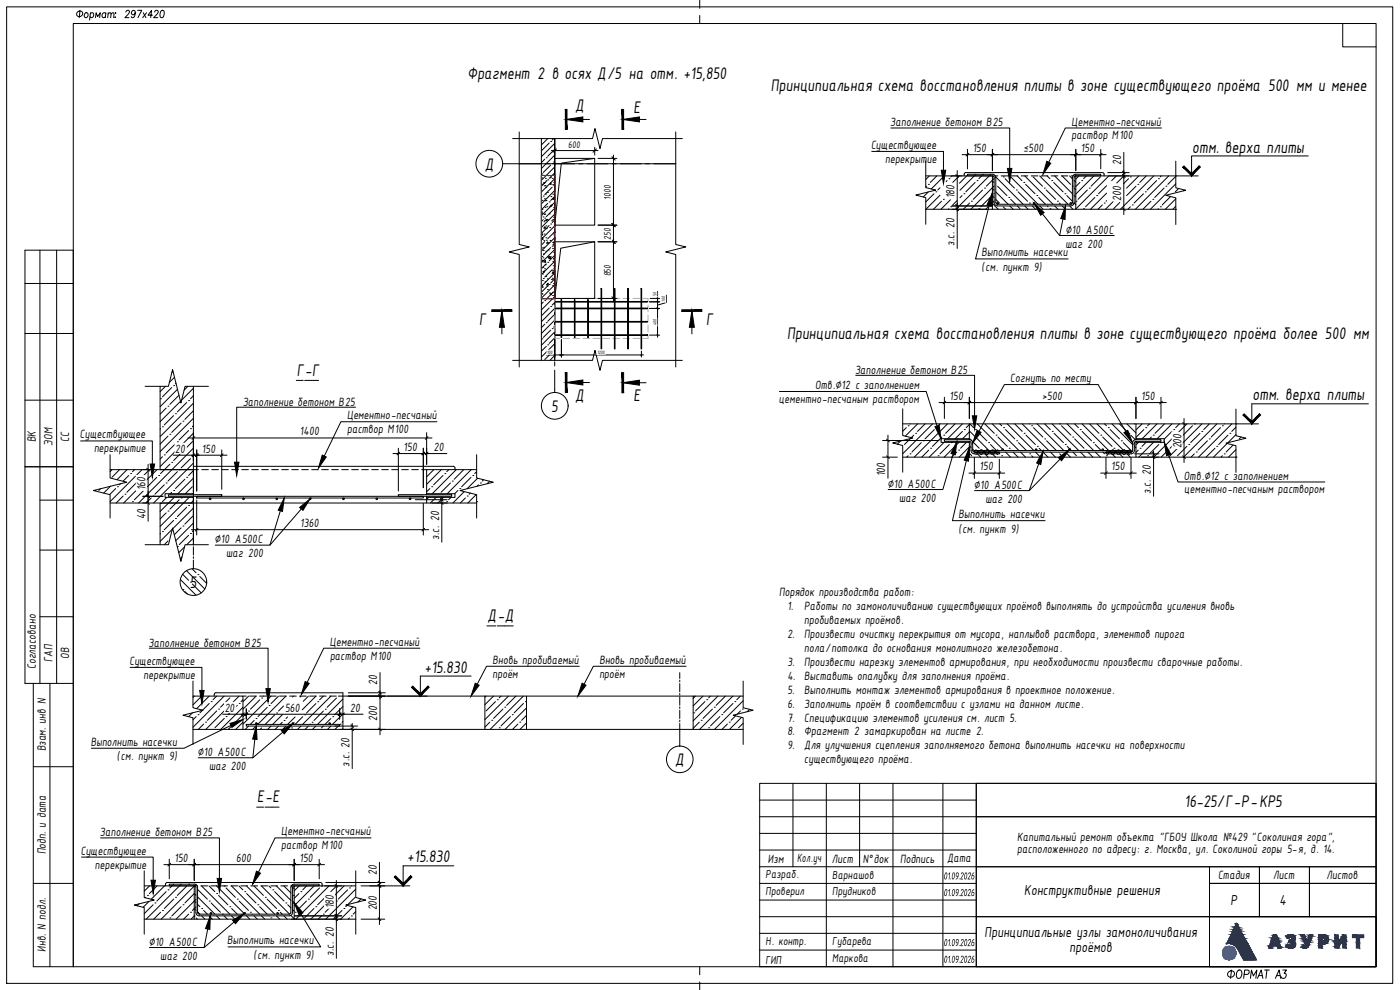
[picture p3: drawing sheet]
<svg xmlns="http://www.w3.org/2000/svg" width="420mm" height="297mm" viewBox="0 0 420 297" stroke-linecap="round" stroke-linejoin="round" font-family="sans-serif">
<defs><g id="words">
<text font-size="5.7" x="367.2" y="294.9">ФОРМАТ А3</text>
<g font-size="5.5">
<text x="140.3" y="23.8">Фрагмент 2 в осях Д/5 на отм. +15,850</text>
<text x="231.4" y="27.4">Принципиальная схема восстановления плиты в зоне существующего проёма 500 мм и менее</text>
<text x="172.6" y="33.3">Д</text>
<text x="190.1" y="33.8">Е</text>
<text x="143.8" y="97.6">Г</text>
<text x="211.9" y="97.6">Г</text>
<text x="236.2" y="101.8">Принципиальная схема восстановления плиты в зоне существующего проёма более 500 мм</text>
<text x="89.1" y="112.7">Г-Г</text>
<text x="172.6" y="120.3">Д</text>
<text x="190.1" y="120.3">Е</text>
<text x="146.3" y="186.4">Д-Д</text>
<text x="77.2" y="240.8">Е-Е</text>
<text x="355.5" y="242.1">16-25/Г-Р-КР5</text>
</g>
<g font-size="5.4">
<text x="357.8" y="45.8">отм. верха плиты</text>
<text x="145.5" y="50.9">Д</text>
<text x="165.4" y="123.5">5</text>
<text x="375.9" y="120.1">отм. верха плиты</text>
<text x="57" y="176.4">5</text>
<text x="127.4" y="201.8">+15.830</text>
<text x="202.7" y="229.6">Д</text>
<text x="122.2" y="258.8">+15.830</text>
</g>
<g font-size="4.7">
<text x="307.4" y="268.6">Конструктивные решения</text>
<text x="369.3" y="271.6">Р</text>
<text x="384" y="271.6">4</text>
<text x="295.5" y="281.3">Принципиальные узлы замоноличивания</text>
<text x="321" y="285.8">проёмов</text>
</g>
<g font-size="3.9">
<text x="267.1" y="37.9">Заполнение бетоном В25</text>
<text x="321.6" y="37.7">Цементно-песчаный</text>
<text x="321.6" y="41.8">раствор М100</text>
<text x="261.4" y="44.7">Существующее</text>
<text x="291.9" y="45.6">150</text>
<text x="307.2" y="45.6">≤500</text>
<text x="324.4" y="45.6">150</text>
<text x="265.6" y="48.9">перекрытие</text>
<text x="336.5" y="49.6" transform="rotate(-90 336.5 49.6)">20</text>
<text x="286.5" y="59.5" transform="rotate(-90 286.5 59.5)">180</text>
<text x="336.5" y="60.2" transform="rotate(-90 336.5 60.2)">200</text>
<text x="319.8" y="70.2">∅10 А500С</text>
<text x="286.5" y="73.9" transform="rotate(-90 286.5 73.9)">з.с. 20</text>
<text x="294.6" y="76.9">Выполнить насечки</text>
<text x="319.8" y="74.3">шаг 200</text>
<text x="294.6" y="81.4">(см. пункт 9)</text>
<text x="256.6" y="112.1">Заполнение бетоном В25</text>
<text x="244.6" y="116.7">Отв.∅12 с заполнением</text>
<text x="303.2" y="114.6">Согнуть по месту</text>
<text x="72.8" y="121.7">Заполнение бетоном В25</text>
<text x="104.1" y="125.8">Цементно-песчаный</text>
<text x="233.7" y="120.9">цементно-песчаным раствором</text>
<text x="285" y="120">150</text>
<text x="312.8" y="120">&gt;500</text>
<text x="342.5" y="120">150</text>
<text x="24" y="131.5">Существующее</text>
<text x="90" y="130.6">1400</text>
<text x="104.2" y="129.9">раствор М100</text>
<text x="10.7" y="132.7" transform="rotate(-90 10.7 132.7)">ВК</text>
<text x="15.7" y="133.7" transform="rotate(-90 15.7 133.7)">ЭОМ</text>
<text x="20.7" y="132.5" transform="rotate(-90 20.7 132.5)">СС</text>
<text x="28.2" y="135.7">перекрытие</text>
<text x="52.6" y="135.8">20</text>
<text x="60.6" y="135.8">150</text>
<text x="121.1" y="135.3">150</text>
<text x="130.2" y="135.3">20</text>
<text x="354.5" y="134.6" transform="rotate(-90 354.5 134.6)">200</text>
<text x="265.7" y="142.9" transform="rotate(-90 265.7 142.9)">100</text>
<text x="294" y="141.1">150</text>
<text x="333.5" y="141.1">150</text>
<text x="355.3" y="143.9">Отв.∅12 с заполнением</text>
<text x="43.6" y="147.1" transform="rotate(-90 43.6 147.1)">160</text>
<text x="266.3" y="146.4">∅10 А500С</text>
<text x="292.3" y="146.7">∅10 А500С</text>
<text x="345.4" y="148.3" transform="rotate(-90 345.4 148.3)">з.с. 20</text>
<text x="355.4" y="148">цементно-песчаным раствором</text>
<text x="43.6" y="155.8" transform="rotate(-90 43.6 155.8)">40</text>
<text x="269.8" y="150.5">шаг 200</text>
<text x="287.6" y="155.5">Выполнить насечки</text>
<text x="295.7" y="150.9">шаг 200</text>
<text x="90.1" y="158.1">1360</text>
<text x="287.7" y="159.9">(см. пункт 9)</text>
<text x="64.4" y="163.1">∅10 А500С</text>
<text x="67.9" y="167.2">шаг 200</text>
<text x="131.8" y="162.1" transform="rotate(-90 131.8 162.1)">з.с. 20</text>
<text x="233.8" y="179">Порядок производства работ:</text>
<text x="236.3" y="183.1">1.</text>
<text x="241.3" y="183.1">Работы по замоноличиванию существующих проёмов выполнять до устройства усиления вновь</text>
<text x="236.3" y="191.5">2.</text>
<text x="241.3" y="187.3">пробиваемых проёмов.</text>
<text x="241.3" y="191.5">Произвести очистку перекрытия от мусора, наплывов раствора, элементов пирога</text>
<text x="20.7" y="197.7" transform="rotate(-90 20.7 197.7)">ОВ</text>
<text x="44.6" y="194">Заполнение бетоном В25</text>
<text x="99" y="193.7">Цементно-песчаный</text>
<text x="99" y="197.9">раствор М100</text>
<text x="241.3" y="195.7">пола/потолка до основания монолитного железобетона.</text>
<text x="10.7" y="200.8" transform="rotate(-90 10.7 200.8)">Согласовано</text>
<text x="15.7" y="198.6" transform="rotate(-90 15.7 198.6)">ГАП</text>
<text x="38.8" y="199.5">Существующее</text>
<text x="43.1" y="203.7">перекрытие</text>
<text x="147.8" y="199.1">Вновь пробиваемый</text>
<text x="147.8" y="203.3">проём</text>
<text x="179.9" y="199.1">Вновь пробиваемый</text>
<text x="179.9" y="203.3">проём</text>
<text x="236.3" y="199.8">3.</text>
<text x="236.3" y="204">4. Выставить опалубку для заполнения проёма.</text>
<text x="241.3" y="199.8">Произвести нарезку элементов армирования, при необходимости произвести сварочные работы.</text>
<text x="113.2" y="205.7" transform="rotate(-90 113.2 205.7)">20</text>
<text x="236.3" y="208.1">5.</text>
<text x="241.3" y="208.1">Выполнить монтаж элементов армирования в проектное положение.</text>
<text x="67.4" y="213.5">20</text>
<text x="85.5" y="213.5">560</text>
<text x="105.1" y="213.5">20</text>
<text x="236.3" y="212.3">6.</text>
<text x="241.3" y="212.3">Заполнить проём в соответствии с узлами на данном листе.</text>
<text x="113.2" y="216.2" transform="rotate(-90 113.2 216.2)">200</text>
<text x="236.3" y="216.5">7.</text>
<text x="236.3" y="220.6">8.</text>
<text x="241.3" y="216.5">Спецификацию элементов усиления см. лист 5.</text>
<text x="241.3" y="220.6">Фрагмент 2 замаркирован на листе 2.</text>
<text x="13.7" y="225.5" transform="rotate(-90 13.7 225.5)">Взам. инв N</text>
<text x="27.2" y="223.8">Выполнить насечки</text>
<text x="59.3" y="226.9">∅10 А500С</text>
<text x="236.3" y="224.8">9.</text>
<text x="241.4" y="224.8">Для улучшения сцепления заполняемого бетона выполнить насечки на поверхности</text>
<text x="35.1" y="228.2">(см. пункт 9)</text>
<text x="62.7" y="231">шаг 200</text>
<text x="104.9" y="230" transform="rotate(-90 104.9 230)">з.с. 20</text>
<text x="241.3" y="229">существующего проёма.</text>
<text x="30" y="250.9">Заполнение бетоном В25</text>
<text x="84.4" y="250.7">Цементно-песчаный</text>
<text x="13.7" y="256.4" transform="rotate(-90 13.7 256.4)">Подп. и дата</text>
<text x="24.2" y="256.4">Существующее</text>
<text x="84.4" y="254.8">раствор М100</text>
<text x="305.3" y="252.3">Капитальный ремонт объекта &quot;ГБОУ Школа №429 &quot;Соколиная гора&quot;,</text>
<text x="305.3" y="256.1">расположенного по адресу: г. Москва, ул. Соколиной горы 5-я, д. 14.</text>
<text x="28.5" y="260.6">перекрытие</text>
<text x="52.4" y="258.6">150</text>
<text x="70.9" y="258.6">600</text>
<text x="89.9" y="258.6">150</text>
<text x="113.1" y="262.6" transform="rotate(-90 113.1 262.6)">20</text>
<text x="230.4" y="258.8">Изм</text>
<text x="239.3" y="258.8">Кол.уч</text>
<text x="249.6" y="258.8">Лист</text>
<text x="259" y="258.8">N°док</text>
<text x="270.1" y="258.8">Подпись</text>
<text x="284.2" y="258.6">Дата</text>
<text x="365.5" y="263.8">Стадия</text>
<text x="382.1" y="263.8">Лист</text>
<text x="398.1" y="263.8">Листов</text>
<text x="100.2" y="272.5" transform="rotate(-90 100.2 272.5)">180</text>
<text x="113.1" y="273.2" transform="rotate(-90 113.1 273.2)">200</text>
<text x="13.7" y="285.6" transform="rotate(-90 13.7 285.6)">Инв. N подл.</text>
<text x="44.6" y="283.8">∅10 А500С</text>
<text x="48.1" y="288">шаг 200</text>
<text x="68.2" y="283.4">Выполнить насечки</text>
<text x="76.1" y="287.8">(см. пункт 9)</text>
<text x="100.2" y="286.9" transform="rotate(-90 100.2 286.9)">з.с. 20</text>
</g>
<g font-size="3.8">
<text x="229.8" y="263.4">Разраб.</text>
<text x="249.8" y="263.7">Варнашов</text>
<text x="229.8" y="268.6">Проверил</text>
<text x="249.8" y="268.7">Прудников</text>
<text x="229.8" y="283.6">Н. контр.</text>
<text x="249.8" y="283.7">Губарева</text>
<text x="229.8" y="289.2">ГИП</text>
<text x="249.8" y="288.6">Маркова</text>
</g>
<g font-size="3.3">
<text x="283.1" y="263.9">01.09.2026</text>
<text x="283.1" y="268.9">01.09.2026</text>
<text x="283.1" y="283.9">01.09.2026</text>
<text x="283.1" y="288.9">01.09.2026</text>
</g>
<g font-size="3.1">
<text x="170.6" y="44.4">600</text>
<text x="183.3" y="59.9" transform="rotate(-90 183.3 59.9)">1000</text>
<text x="183.3" y="72" transform="rotate(-90 183.3 72)">250</text>
<text x="183.3" y="83" transform="rotate(-90 183.3 83)">850</text>
</g>
<g font-size="1.6">
<text x="197" y="88.9" transform="rotate(-90 197 88.9)">50</text>
<text x="199.6" y="90.5" transform="rotate(-90 199.6 90.5)">100</text>
<text x="197" y="97.5" transform="rotate(-90 197 97.5)">400</text>
<text x="164.2" y="106.2">100</text>
<text x="179.3" y="106.2">1200</text>
</g>
</g></defs>
<g fill="none" stroke="#000" stroke-width=".3">
<path d="M155.8 39.6v33.7l3 .8-6 1.5 3 .8v33.7M169.9 35.8h7M186.9 35.8h7M202.8 39.6v33.7l3 .8-6 1.5 3 .8v33.7M267.4 38.4h35.6v12.1M348.6 38.4h-28.9l-5 10.3M153.8 41.6h24l.8-3 1.5 6 .7-3h24M261.6 45.4h21.5v5.7M275.6 58.3l-.3 .3M277.8 48.3v8l3 .7-6 1.5 3 .8v8M278.1 55.9l-.3 .2M278.6 57.6l-1.5 1.5"/>
<path d="M278.6 55.3h.1M278.9 52.8l-1.1 1.1M280.3 58.1l-2.5 2.5M280.9 57.6h.1M281.2 52.8l-2 1.9M282.1 58.6l-4.2 4.2M282.1 56.3l-.7 .7M283.1 59.8h.1M283.4 52.8l-3.9 3.9M284.2 54.2l-.2 .3M284.8 53.6h.1M285.2 59.9l-2.8 2.9"/>
<path d="M285.6 52.8l-.3 .3M287.9 52.8l-2 1.9M288.7 58.7l-.6 .6M289.3 58.1h.1M290.1 52.8l-2.1 2.2M290.4 52.5l-.1 .1M292.7 54.7l-2.8 2.9M292.9 52.3l-4.8 4.8M293.2 54.2h.1M294.9 57l-2.8 2.8M295.1 52.3l-1.3 1.3M295.5 56.4h.1"/>
<path d="M297.1 59.3l-2.8 2.7M297.4 52.3l-10.5 10.5M297.7 58.7h.1M297.8 56.6l.5 .5M297.8 58.8l.5 .5M297.8 54.3l.5 .4M298.1 52.8h1.4M298.3 55.8l-6.9 7M298.3 53.6l-2.3 2.3M298.3 58v.1M298.7 53.2l.1-.1 8.2 8.2M298.9 57.6l3.7 3.7"/>
<path d="M298.9 59.8l1.1 1.1M299.4 55.9l2.8 2.8M300.5 52.8h2M301.1 53.1h.1M301.6 53.6l2.8 2.8M302.8 59.3h.1M303 52.8l8.5 8.5M303.3 59.8l1.5 1.5M303.5 52.8h2M305 57h.1M305.3 52.8l1.4 1.4M305.6 57.6l2.8 2.8"/>
<path d="M306.5 52.8h2M307.3 54.7h.1M307.5 52.8l8.5 8.5M307.8 55.3l2.8 2.8M309.5 52.8h2M310 53.1l2.9 2.8M311.2 58.7h.1M311.7 59.3l2.1 2M312 52.8l8.5 8.5M312.5 52.8h2M313.4 56.4h.1M314 57l2.8 2.8"/>
<path d="M314.3 52.8l.8 .8M315.5 52.8h2M315.7 54.2h.1M316.2 54.7l2.8 2.9M316.5 52.8l5.3 5.3M318.5 52.8h2M318.7 52.8l2.6 2.5M319.6 58.1h.1M320.2 58.7l1.6 1.7M321 52.8l.8 .8M321.5 52.8h1.4M321.8 55.9h.1"/>
<path d="M322.3 58.6l.6 .5M322.3 54.1l.6 .5M322.4 56.4l.5 .5M323.8 52.8l-.9 .9M324.1 54.7l-1.2 1.3M324.7 54.2h.1M326.1 52.8l-.9 .8M326.3 57l-2.8 2.8M326.9 56.4h.1M328.3 52.8l-5.4 5.4M328.6 59.3l-2.8 2.7M329.1 58.7h.1"/>
<path d="M330.3 53.1l-2.9 2.8M332.1 58l-4.8 4.8M332.1 55.7l-2.4 2.4M332.8 52.8l-9.9 9.9M335 52.8l-1.4 1.4M337.3 52.8l-2.1 2.1M338.7 53.6l-1.6 1.6M339.2 53.1h.1M340.9 55.9l-2.8 2.8M341.5 55.3h.1M341.8 52.8l-3.7 3.7M343.2 58.1l-2.8 2.8"/>
<path d="M343.7 57.6h.1M344 52.8l-1.9 1.9M346 59.8h.1M346.3 52.8l-10 10M347.1 54.2l-2.8 2.8M347.7 53.6h.1M348.5 52.8l-.3 .3M349.4 56.4l-2.9 2.9M349.9 55.9h.1M350.8 52.8l-10 10M351.3 59l-2.5 2.5M352.9 48.4v8l3 .7-6 1.5 3 .8v8"/>
<path d="M352.9 55.2l-7.7 7.6M352.9 59.7l-3.2 3.1M352.9 52.9l-2.4 2.4M353.7 56.6l-1 1M355.5 57l-.2 .2M282.6 60.4l-2.5 2.4M284.8 62.6l-.2 .2M285.3 62h.1M287.2 60.2l-1.3 1.3M291 60.9l-1.9 1.9M291.5 60.4h.1M293.8 62.6h.1"/>
<path d="M296.9 61.7l-4.1 16h27.8M297.8 61.1l1.8 1.7M298.3 60.3l-2.5 2.5M301.1 62l.7 .8M303.1 61.8l1 1M305.3 61.8l.8 .8M307.6 61.8l.9 1M308.9 60.9h.1M309.8 61.8l1 1M312 61.8l1 1M312.8 64.2l5.2 6.5M314.3 61.8l.2 .2"/>
<path d="M315.1 62.6h.1M316.5 61.8l1 1M317.4 60.4h.1M317.9 60.9l.4 .4M318.8 61.8l1 1M319 65.7l-1 5h16.4M321 61.8l1 1M322.3 61l-.2 .3M322.3 60.9l.6 .5M323 60.4h.1M325.2 62.6h.1M330.8 61.5l-1.3 1.3"/>
<path d="M331.4 60.9h.1M332.1 60.2l-.1 .2M334.1 60.5l-2.3 2.3M336.1 60.8l-1.9 1.8M339.2 62l-.7 .8M339.8 61.5h.1M345.4 60.4l-2.4 2.4M347.7 62.6l-.2 .2M348.2 62h.1M352.9 61.9l-.9 .9M150.6 93.2v7M207.6 93.2v7"/>
<path d="M43.5 115.9h7l1.3-5 2.5 10 1.2-5h7M48.2 119.6h.1M49.7 115.9l-1.7 1.6M51.5 116.3l-2.8 2.8M51.9 111.4l-.3 .3M52.1 115.7h.1M52.4 113.2l-1.6 1.5M52.8 115l-.1 .2M53.3 116.8l-5.3 5.2M53.7 118.6l-2.7 2.7M56.4 115.9l-1.2 1.2M58 116.5l-3.5 3.5"/>
<path d="M58 118.8l-.8 .8M153.8 108.1h24l.8-3 1.5 6 .7-3h24M169.9 114.8h7M186.9 114.8h7M233.9 117.5h44.1l3.2 10.3M256.8 112.6h35.7v12.2M24.2 132.3h21.5v6.9M33 136.4v7l5 1.3-10 2.5 5 1.2v7M48.2 128.6l-.2 .2M48.7 128.1h.1M48.7 137l-.7 .7M49.3 136.5h.1"/>
<path d="M49.9 122.4l-1.9 1.9M50.4 121.9h.1M50.4 130.9l-2.4 2.4M51 130.3h.1M51 139.3l-2.8 2.8M51.5 138.7h.1M52.1 124.7l-2.8 2.8M52.7 124.1h.1M52.7 133.1l-2.8 2.8M53.2 132.6h.1M54.2 120.4l-6.2 6.1M54.4 126.9l-2.9 2.8"/>
<path d="M54.9 126.4h.1M54.9 135.4l-2.8 2.8M55.5 134.8h.1M56 120.8l-2.8 2.8M56.6 120.2h.1M56.6 129.2l-2.8 2.8M57.2 128.6h.1M57.2 137.6l-2.8 2.8M57.7 137h.1M58 134.5l-16.4 16.4M58 139l-11.9 11.9M58 121l-10 10"/>
<path d="M58 125.5l-10 10M58 130l-10 10M58 123.3l-2.5 2.5M58 127.7l-.3 .4M58 132.2l-2 2M106.7 122.2h-35.7v16.5M131.1 126.5h-28.8l-5 10.3M143 136.4v7l5 1.3-10 2.5 5 1.2v7M270.2 132.3l-.9 1M270.9 122.7v8l3 .7-6 1.5 3 .8v8M272 128.3l-1.1 1.1M272.6 127.7h.1"/>
<path d="M272.6 136.7l-.5 .5M273.1 136.2h.1M273.2 127.2h-.1M273.2 131.6l-1.8 1.8M274.2 130.6l-.7 .7M274.8 130h.1M275.4 127.2l-3.7 3.7M276.5 132.8l-2.8 2.8M277.1 132.3h.1M277.6 127.2l-2.2 2.2M278.7 135.1l-2.1 2.1M279.3 134.5h.1"/>
<path d="M279.9 127.2l-9 9M280.4 128.9l-2.8 2.8M281 128.3h.1M281.5 136.7h.1M282.1 127.2l-.6 .5M282.7 131.1l-2.9 2.8M283.2 130.6h.1M283.3 132.7l-4.4 4.5M284.4 127.2l-10 10M284.9 133.4l-2.8 2.8M285.5 132.8h.1M286 136.3l-3 10.6h-16.4"/>
<path d="M286.6 127.2l-2.8 2.8M287.1 135.6l-1.5 1.6M287.7 135.1h.1M287.8 132.7l-4.4 4.5M288.8 129.4l-2.1 2.2M288.9 127.2l-4.5 4.4M289.4 128.9h.1M290 138.2l-4.2 18h27.8M290 132.7l-1.7 1.8M290.9 129.6l-2 2M290.9 134.1l-3.1 3.1M290.9 127.4l-.9 .9"/>
<path d="M290.9 136.3l-.4 .4M290.9 133.8l.5 .5M290.9 129.3l5.9 5.9M290.9 136l.7 .7M290.9 131.6v.3M290.9 132.4v.3M291 127.2l1.2 1.1M291.1 131.7l.4 .4M291.7 132.3l2.2 2.2M291.9 134.8l.5 .5M292.8 128.9h.1M293.3 136.2l1 1"/>
<path d="M293.3 127.2l7.5 7.5M293.3 129.4l2.8 2.9M293.8 129.4l7.6-14h28.1l8.4 14.1M294.4 135.1h.1M295.6 136.2l1 1M295.6 127.2l2.8 2.8M296.7 132.8h.1M297.3 133.4l1.7 1.8M297.8 127.2l8 8M297.8 136.2l1 1M298.9 130.6h.1M299.5 131.1l2.8 2.8"/>
<path d="M299.9 136l.2 .2M300 127.2l.6 .5M300.6 136.7h.1M301.1 135l.2 .2M301.2 128.3h.1M301.8 128.9l2.7 2.8M301.8 135.7l1.5 1.5M302.3 127.2l8 8M302.9 134.5h.1M303.4 135.1l.2 .1M304 135.7l1.5 1.5M304.5 127.2l2.3 2.2"/>
<path d="M305.1 132.3h.1M305.7 132.8l2.3 2.4M306.3 135.7l1.5 1.5M306.8 127.2l8 8M307.4 130h.1M307.9 130.6l2.8 2.8M309 127.2h.1M309 136.2h.1M309.6 127.7h.1M309.6 136.7l.4 .5M310.2 128.3l2.8 2.8M310.8 135.7l1.5 1.5"/>
<path d="M311.3 127.2l8 8M311.3 133.9h.1M311.7 139.2l-2.8 8h-16.4M311.8 134.5l.7 .7M313 135.7l1.5 1.5M313.5 127.2l1.7 1.7M313.5 131.7h.1M314.1 132.3l2.8 2.8M315.3 135.7l1.5 1.5M315.7 127.2l8 8M315.8 129.4h.1M316.3 130l2.9 2.8"/>
<path d="M318 127.2h.1M318 136.2l1 1M318.1 137.8l-9.2 9.4M318.6 127.7l2.8 2.9M319.7 133.4h.1M319.8 135.7l1.5 1.5M320.2 127.2l8 8M320.3 133.9l.7 .8M321.1 134.8l.4 .4M321.9 131.1h.1M322 135.7l1.1 1M322.5 127.2l1.1 1.1"/>
<path d="M322.5 131.7l2.8 2.8M324.2 128.9h.1M324.3 135.7l1.5 1.5M324.7 127.2l8 8M324.8 129.4l2.8 2.9M325.9 135.1h.1M326.5 135.7l1.5 1.5M327 127.2l2.8 2.8M328.1 132.8h.1M328.7 133.4l1.8 1.8M328.7 135.7l1.5 1.5M329.2 127.2l8 8"/>
<path d="M330.4 130.6h.1M330.9 131.1l2.8 2.8M331 135.7l.5 .5M331.5 127.2l.6 .5M332.1 136.7h.1M332.6 128.3h.1M333.2 128.9l2.8 2.8M333.7 127.2l6.2 6.2M333.7 136.2l1 1M334.3 134.5h.1M334.9 135.1l.1 .1M336 127.2l2.2 2.2"/>
<path d="M336 136.2l1 1M336.5 132.3h.1M337.1 132.8l2.7 2.7M338.2 127.2l2.7 2.7M338.2 136.2l1 1M338.8 130h.1M339.3 130.6l1.4 1.3M340.4 133.9l.5 .5M340.4 127.2h.1M340.5 136.2h.1M340.9 131.6v.3M340.9 132.4v.3"/>
<path d="M341.6 135.1l-.7 .6M341.7 132.7l-.8 .8M342.2 134.5h.1M342.8 127.2l-1.9 1.8M343.3 128.9l-2.4 2.3M343.9 128.3h.1M343.9 132.7l-1.2 1.2M344.4 136.7h.1M345 127.2l-.6 .5M345.5 131.1l-.5 .5M346.1 130.6h.1M346.2 132.7l-4.5 4.5"/>
<path d="M347.2 127.2l-4.4 4.4M347.8 133.4l-2.8 2.8M348.3 132.8h.1M349.5 127.2l-2.9 2.8M350 135.6l-1.5 1.6M350.6 135.1h.1M350.7 136.5l2.8 8.1h44.1M351.7 129.4l-2.3 2.3M351.7 127.2l-4.4 4.4M352.3 128.9h.1M353.9 131.7l-2.8 2.8M354 127.2l-1.2 1.1"/>
<path d="M354.5 131.1h.1M356.2 133.9l-2.8 2.8M356.2 127.2l-10 10M356.8 133.4h.1M357.9 127.7l-2.8 2.9M358.4 127.2h.1M358.4 136.2l-1 1M359 135.6h.1M360.1 130l-2.8 2.8M360.7 129.4h.1M360.7 127.2l-10 10M362.4 132.3l-2.8 2.8"/>
<path d="M362.9 131.7h.1M363 127.2l-1.7 1.7M364.6 134.5l-2.7 2.7M365.2 133.9h.1M365.2 127.2l-10 10M366.3 128.3l-2.8 2.8M366.9 127.7h.1M366.9 136.7l-.5 .5M367.4 136.2h.1M367.5 127.2h-.1M368.3 133.1l-4.1 4.1M368.5 130.6l-2.8 2.8"/>
<path d="M369.1 130h.1M369.7 127.2l-10 10M370.1 133.5l-2.1 2.1M370.9 137.2h.1M370.9 122.7v8l3 .8-6 1.5 3 .7v8M370.9 130.4l-2.4 2.4M370.9 134.9l-2.2 2.3M370.9 128.2l-1.2 1.2M370.9 127.2h6.8M372.5 131.1l-.6 .6M410.7 121.2h-35v6M30.2 146.6l-.5 .6"/>
<path d="M33.2 145.9l-2.1 2M33.6 140.9l-.6 .6M34.7 146.6l-1.8 1.8M35.3 146h.1M35.9 140.9l-2.3 2.3M36.2 145.1l-.4 .4M37 148.8l-2.1 2.1M37.5 148.3h.1M38.1 140.9l-3 3M38.6 142.7l-1.7 1.7M39.2 142.1h.1M39.8 150.5h.1"/>
<path d="M40.4 140.9l-.6 .6M40.9 144.9l-2.8 2.8M41.4 144.3h.1M42.6 140.9l-9.6 9.6M43.1 147.2l-2.8 2.8M43.7 146.6h.1M44.8 141l-2.8 2.8M45.4 149.4l-1.5 1.5M45.9 148.8h.1M47.1 143.2l-2.8 2.8M47.1 140.9l-10 10M47.6 142.7h.1"/>
<path d="M48.2 151.1h.1M48.7 159.5h.1M49.3 145.5l-2.8 2.8M49.9 144.9h.1M49.9 153.9l-1.9 1.8M50 149.2l-1.3 1.3M50.4 153.3h.1M51.5 147.7l-.4 .4M51.7 158.8l-3.7 3.7M52.1 147.2h.1M52.1 156.1l-2.8 2.8M52.3 149.2l-4.3 4.3"/>
<path d="M52.7 155.6h.1M53.2 141.5l-2.8 2.8M53.8 141h.1M53.8 150l-2.8 2.8M54.4 149.4h.1M54.4 158.4l-2.1 2.1M54.9 157.8h.1M55.5 143.8l-2.8 2.8M56 143.2h.1M56 152.2l-2.8 2.8M56.6 151.6h.1M56.8 149.2l-8.8 8.8"/>
<path d="M57.7 146l-2.1 2.1M58 150.2l-.8 .9M58 140.9h1.5M58 143.5l-4.6 4.6M58 148l-.1 .1M58 152.4l-6.2 6.3M58 156.9l-5.3 5.3M58 141.2l-1.4 1.5M58 154.7l-2.5 2.6M58 159.2l-.3 .3M60.5 140.9h2M63.5 140.9h2"/>
<path d="M66.5 140.9h2M69.5 140.9h2M72.5 140.9h2M75.5 140.9h2M78.5 140.9h2M81.5 140.9h2M84.1 153.3l-3.1 10.3h-16.4M84.5 140.9h2.1M87.5 140.9h2M90.4 152.7l-9.4 10.9M90.6 140.9h1.9M93.5 140.9h2"/>
<path d="M96.5 140.9h2.1M99.5 140.9h2M102.6 140.9h1.9M105.5 140.9h2M108.5 140.9h2.1M111.5 140.9h2M114.6 140.9h1.9M117.5 140.9h2M120.5 140.9h2.1M123.5 140.9h2M126.6 140.9h1.4M128 148.1v.3"/>
<path d="M128 148.9v.3M128.6 149.2l-.6 .6M129 146.6l-1 1M129.6 146h.1M130.2 140.9l-2.2 2.2M130.9 149.2l-1.7 1.7M132.4 140.9l-4.4 4.4M132.9 142.7l-2.8 2.8M133.1 149.2l-1.7 1.7M133.5 142.1h.1M134.1 150.5h.1M134.7 140.9l-.6 .6"/>
<path d="M135.2 144.9l-2.8 2.8M135.4 149.2l-.8 .8M135.7 144.3h.1M136.9 140.9l-7.2 7.2M137.4 147.2l-.9 .9M138 146.6h.1M139.1 141l-2.8 2.8M139.3 147.5l-3.4 3.4M139.7 149.4l-1.5 1.5M140.2 148.8h.1M141.1 147.9l-.3 .4M141.4 143.2l-2.8 2.8"/>
<path d="M141.4 140.9l-7.2 7.2M141.9 142.7h.1M142.9 148.4l-2.5 2.5M143 150.5h.1M143 141.5l-.5 .6M143.3 143.5l-3.1 3.1M143.6 145.5l-.4 .4M144.2 144.9h.1M145.1 143.9l-.4 .4M146.9 144.4l-.7 .7M43.5 163.4h7l1.3-5 2.5 10 1.2-5h7M48.2 160.1l-.2 .1"/>
<path d="M50.4 162.3l-1.1 1.1M53.2 164h.1M54.1 173.9l4.7 4.7M54.6 167.1l-.5 .5M54.8 172.3l1.8 1.8M54.9 176.9h.1M55.4 164.1l-1.8 1.7M55.5 177.5l.7 .7M56 171.2l5.5 5.5M56.6 160.6l-2.8 2.8M57.2 174.7h.1M57.2 160.1h.1"/>
<path d="M57.7 170.7l1.1 1.2M57.7 175.2l2.7 2.7M58 161.4l-2 2M59.4 172.4h.1M60 173l2 2M44.8 194.5h35.7v12.1M126 194.5h-28.8l-5 10.3M173.8 199.9h-27.8l-2.8 5.4M205.9 199.9h-27.8l-2.8 5.4M39.1 200.2h21.5v7M57.7 213.9l-1.1 1.1M57.9 204.4v8l3 .7-6 1.5 3 .8v8"/>
<path d="M58.3 208.9l-.4 .3M58.9 215l-1 1M59.4 214.4h.1M60.5 208.9l-2.6 2.6M60.7 213.2l-.7 .7M61.1 217.2l-1.6 1.6M61.7 216.7h.1M62.8 208.9l-3.8 3.7M62.8 211.1l-2 2M63.4 210.5h.1M65 208.9l-1.1 1M65 213.3l-2.7 2.8"/>
<path d="M65.6 212.8h.1M67.3 208.9l-9.4 9.3M67.3 215.5l-2.8 2.9M67.9 215h.1M69 209.4l-2.8 2.8M69.3 217.6l-14.1 6.9h-27.8M69.6 217.8l-1.1 1M70.1 217.2h.1M71.2 211.6l-2.8 2.8M71.8 208.9l-10 9.9M71.8 211.1h.1M72.9 208.9h1"/>
<path d="M72.9 212.2l-6.6 6.6M72.9 216.7l-2.2 2.1M72.9 209.9l-.6 .6M72.9 214.4l-2.2 2.3M74 213.9l-1.1 1.1M74.6 213.3h.1M74.6 217.9l-1 .9M74.6 208.9l-1.7 1.7M74.9 208.9h2M76.3 216.2l-1.2 1.1M76.8 215.6h.1M76.8 217.9l-1 .9"/>
<path d="M76.9 208.9l-4 3.9M77.9 208.9h2M78 210l-2.8 2.8M78.5 209.4h.1M78.5 218.4l-.4 .4M80.2 212.2l-2.8 2.8M80.8 211.7h.1M80.9 208.9h2M81.3 217.9l-1 .9M81.3 208.9l-8.4 8.4M82.5 214.5l-2.8 2.8M83 213.9h.1"/>
<path d="M83.6 217.9l-1 .9M83.6 208.9l-2.3 2.2M83.9 208.9h2M84.7 216.7l-.6 .6M84.8 214.4l-3 2.9M84.9 219.7l-9 7.7M85.1 211.8l-1.5 1.5M85.3 216.2h.1M85.4 209.3l-8.1 8M85.8 217.9l-1 .9M85.8 208.9l-.2 .2M86.3 215.1l-.5 .5"/>
<path d="M86.9 208.9h2M87.5 218.4h.1M88.1 208.9l-.3 .2M88.6 215.1l-2.3 2.2M89.9 208.9h2M90.3 217.9l-1 .9M90.3 208.9l-.3 .2M90.9 215l-2.3 2.3M91.4 214.5h.1M92.6 208.9l-1.6 1.5M92.6 217.9l-1.1 .9M92.9 208.9h2"/>
<path d="M93.1 217.3h-.1M93.7 216.7h.1M94.8 217.9l-1 .9M94.8 211.1l-2.8 2.8M94.8 208.9l-4.1 4.1M95.4 210.6h.1M95.9 208.9h2M97 213.3l-2.8 2.9M97 217.9l-.5 .5M97.1 208.9l-1.2 1.1M97.6 212.8h.1M98.9 208.9h2"/>
<path d="M99.3 217.9l-1 .9M99.3 215.6l-1.8 1.7M99.3 208.9l-8.5 8.4M99.9 215h.1M101 209.4l-2.8 2.8M101.5 208.9h.1M101.5 217.9l-1 .9M101.9 208.9h43.6M102.1 217.3h.1M102.9 209.7l-7.6 7.6M102.9 214.2l-3.1 3.1M102.9 218.7l-.1 .1"/>
<path d="M102.9 212l-2.5 2.5M102.9 216.5l-.2 .2M102.9 218.8h42.6M141.4 202.8h-15.2v6.1M145.9 208.9l-.4 .3M147 216.7l-1.5 1.5M147.6 216.1h.1M148.1 208.9l-2.6 2.5M148.7 210.5l-2.8 2.8M149.2 209.9h.1M149.8 218.4h.1M150.3 208.9l-.5 .5"/>
<path d="M150.9 212.8l-2.8 2.7M151.5 212.2h.1M152.6 208.9l-7.1 7M153.2 215l-2.8 2.8M153.7 214.4h.1M154.8 208.9l-2.7 2.7M155.4 217.2l-1.6 1.6M156 216.7h.1M157.1 208.9l-10 9.9M157.1 211.1l-2.8 2.8M157.7 210.5h.1M158 208.9h50"/>
<path d="M158 212.4l-6.4 6.4M158 216.9l-1.9 1.9M158 214.6l-1.5 1.5M158 218.8h50M208.2 213.9h.1M208.7 208.9l-.7 .7M209.9 216.7l-1.9 1.8M210.4 216.1h.1M211 208.9l-3 2.9M211.6 210.5l-2.9 2.8M212.1 209.9h.1M212.7 218.4h.1"/>
<path d="M213.2 208.9l-.5 .5M213.8 212.8l-2.8 2.7M214.4 212.2h.1M215.5 208.9l-7.5 7.4M216 215l-2.8 2.8M216.6 214.4h.1M217.7 208.9l-2.8 2.7M218.3 217.2l-1.6 1.6M218.9 216.7h.1M219.9 208.9l-9.9 9.9M220 211.1l-2.8 2.8M220.5 210.5h.1"/>
<path d="M220.7 214.8l-1.3 1.3M222.2 208.9l-1.1 1M222.2 213.3l-1 1M222.5 215.2l-3.6 3.6M222.8 212.8h.1M223 204.4v8l3 .7-6 1.5 3 .8v8M223 210.3l-8.6 8.5M223 217l-1.3 1.4M224.9 212.8l-.7 .8M76.5 221.8l-.6 5.6h-16.4M24.4 257.2h21.6v6.9M30.2 251.4h35.6v12.2"/>
<path d="M111.4 251.4h-28.9l-4.9 10.3M136.2 259.8h-15.2v6M41.7 271.2l-.5 .6M43.3 261.3v8l3 .8-6 1.5 3 .7v8M43.7 269.2l-.1 .2M44.3 268.7h.1M44.7 270.4l-1.7 1.8M44.9 265.8l-1.6 1.6M46 271.5l-2.7 2.6M46.5 270.9h.1M47.1 265.8l-2.3 2.3M48.2 273.7l-2.1 2.1"/>
<path d="M48.7 273.2h.1M49.4 265.8l-4 4M49.9 267.5l-2.8 2.8M50.4 267h.1M51 275.4h.1M52.1 269.8l-2.8 2.8M52.1 265.3l-1.1 1.1M52.7 269.2h.1M54.4 272l-2.8 2.8M54.4 265.3l-10.5 10.5M54.9 271.5h.1M56 265.9l-2.8 2.8"/>
<path d="M56.6 265.3h.1M56.6 274.3l-1.5 1.5M57.2 273.7h.1M58.3 274.8h.1M58.3 265.9h.1M58.3 272.6l.5 .5M58.3 270.3l.5 .5M58.3 265.8h1M58.3 274.8l-1 1M58.8 268.6l-.5-.5-2.8 2.8M58.8 269.9l-5.9 5.9M58.8 272.1l-1.1 1.1"/>
<path d="M58.9 275.4l.3 .4M58.9 265.3l-10.5 10.5M58.9 274.2l-.1 .1M59.3 273.8h.1M59.3 273.6l.7 .7M59.3 269.1l5.2 5.2M59.3 271.3l.7 .7M59.4 267l2.8 2.8M60.3 265.8h2M60.5 265.8l8.5 8.5M60.5 274.8l1 1M60.5 272.6h.1"/>
<path d="M61.1 273.2l1.2 1.1M62.3 278.7l-1 5.6h-16.4M62.7 265.8l1.8 1.7M62.7 274.8l1 1M62.8 270.3h.1M63.3 265.8h2M63.4 270.9l2.7 2.8M65 265.8l8.1 8.1M65 274.8l1 1M65 268.1h.1M65.6 268.7l2.8 2.8M66.3 265.8h2"/>
<path d="M66.7 274.3h.1M67.3 265.9h.1M67.3 274.8l.9 1M67.8 266.4l2.8 2.8M69 272h.1M69.3 265.8h2M69.4 265.8l8.6 8.5M69.5 274.8l1 1M69.5 272.6l1.7 1.7M70.3 276.6l-9 7.7M71.2 269.8h.1M71.7 265.8l1.2 1.2"/>
<path d="M71.7 274.8l.6 .6M71.8 270.3l2.8 2.9M72.3 265.8h2M73.4 274.3h.1M73.4 267.5h.1M74 274.8l1 1M74 265.8l8.4 8.5M74 268.1l2.8 2.8M75.1 273.7h.1M75.3 265.8h2M75.7 274.3h.1M76.2 274.8l1 1"/>
<path d="M76.3 265.9l2.8 2.8M77.4 271.5h.1M77.9 272l2.3 2.3M78.3 265.8h2M78.4 265.8l8.5 8.5M78.5 274.8l1 1M79.6 269.2h.1M80.2 269.8l2.8 2.8M80.7 265.8l.6 .6M80.7 274.8h.1M81.3 275.4h.1M81.3 265.8h2"/>
<path d="M81.9 267h.1M82.4 267.5l2.8 2.8M82.9 265.8l4.4 4.4M83 274.8l.9 1M83.5 273.2h.1M84.1 273.7l.6 .6M84.3 265.8h2M85.2 265.8l2.1 2.1M85.2 274.8l1 1M85.8 270.9h.1M86.4 271.5l.9 .9M87.3 274.7l1 1"/>
<path d="M87.3 265.8h1M87.4 265.8h.1M87.8 270.7l.5 .5M87.8 266.2l.5 .5M87.8 272.9l.5 .5M88.1 268.7h.1M88.6 273.7h.1M89.7 268.1l-1.4 1.4M89.8 265.8l-1.5 1.5M90.3 267.5h.1M90.3 274.2l5.9 9.9h-27.8M92 270.3l-2.8 2.9"/>
<path d="M92 265.8l-1.2 1.2M92.5 269.8h.1M94.2 272.6l-2.8 2.8M94.3 265.8l-6 6M94.8 272h.1M95.9 266.4l-2.8 2.8M96.5 265.9h.1M96.5 274.8l-1 1M97 274.3h.1M98.1 268.7l-2.8 2.8M98.7 268.1h.1M98.8 265.8l-10 10"/>
<path d="M100.4 270.9l-2.8 2.8M100.9 270.3h.1M101 265.8l-1.7 1.7M102.6 273.2l-2.6 2.6M103.2 272.6h.1M103.3 265.8l-10 10M104.2 271.6l-.4 .4M104.3 267l-2.8 2.8M104.9 266.4h.1M104.9 275.4l-.4 .4M105.5 274.8h.1M105.5 265.8v.1"/>
<path d="M105.9 272.1l-3.7 3.7M106.6 269.2l-2.2 2.2M106.8 261.3v8l3 .8-6 1.5 3 .7v8M106.8 266.8l-9.1 9M106.8 275.8h-.1M106.8 273.5l-.8 .8M108.4 269.7l-1 .9M111 265.8h12"/>
</g>
<g fill="none" stroke="#000" stroke-width=".3">
<path d="M277.8 52.8h20v10h-20M322.3 53.3v7.5M322.4 53.3l.5-.5h7.4v-.5h-7.4a1.04 1.04 0 0 0-1.1 1l.1 7.5-.5 .5-22.3-.1-.2-.4v-7.5a1.01 1.01 0 0 0-1.1-1h-7.5v.5h7.5l.5 .2v7.8a1.01 1.01 0 0 0 1 1M331.3 52.3v.5M331.4 52.3l-.5-.5h-41.1l-.4 .2-.1 .8M353.1 52.8h-30.2v10h30.2M297.8 62.8h25.1M299.3 61.8h22.1M322.4 60.8a1.01 1.01 0 0 1-1 1M166.7 90.5h27.6v.1h-27.6zM166.7 92.4h27.6v.3h-27.6zM166.7 96.4h27.6v.3h-27.6z"/>
<path d="M168.4 89.9h.2v11.4h-.2zM172.4 89.9h.2v11.4h-.2zM176.4 89.9h.2v11.4h-.2zM180.4 86.6h.2v18.1h-.2zM184.4 86.6h.2v18.1h-.2zM188.4 86.6h.2v18.1h-.2zM192.4 86.6h.2v18.1h-.2zM48 115.9v25h10v-25M166.7 100.4h27.6v.3h-27.6zM58 139.9h78l.5 .3v.7M270.9 127.2h20v4.4h-8.5v1.1h8.5v4.5h-20M290.9 131.9h-7.5v.5h7.5"/>
<path d="M290.9 127.2h50M290.9 137.2h50M290.9 132.4l.5 .5v2.3a1.01 1.01 0 0 0 1 1M290.9 131.9a1.01 1.01 0 0 1 1 1v2.3l.5 .5M292.9 134.9l1.5 1.5M294.4 134.9l-1.5 1.5M294.6 134.9l1.5 1.5M296.1 134.9l-1.5 1.5M296.3 134.9l1.5 1.5M297.8 134.9l-1.5 1.5M298 134.9l1.5 1.5M299.5 134.9l-1.5 1.5"/>
<path d="M299.9 135.7h-7.5h7.5v.5h-7.5M331.9 135.7h7.5M332.4 134.9l1.5 1.5M333.9 134.9l-1.5 1.5M334.1 134.9l1.5 1.5M335.6 134.9l-1.5 1.5M335.8 134.9l1.5 1.5M337.3 134.9l-1.5 1.5M337.5 134.9l1.5 1.5M339 134.9l-1.5 1.5M339.9 135.2v-2.3a.97 .97 0 0 1 1-1h7.5v.5l-7.7 .1-.3 .4v2.3M339.9 135.2l-.5 .5"/>
<path d="M340.4 135.2a1.01 1.01 0 0 1-1 1h-7.5v-.5h7.5h-47v-.5h47v.5M371.2 127.2h-30.3v4.4h8.5v1.1h-8.5v4.5h30.3M33 140.9h25v7.2h-8.5v1.1h8.5v1.7h-25M50.5 148.4h16v.5h-16zM58 150.9h70M59 148.9h68v.5h-68zM119.5 148.4h16.1v.5h-16.1zM143 140.9h-15v7.2h8.5v1.1h-8.5v1.7h15M48 163.4v-12.5h10v12.5M57.9 208.9h15v9.9h-15M64.3 208.9l.1-.8 .4-.2h38.1v10.9h-30M73.9 217.3h28v.6h-28z"/>
<path d="M145.5 208.9h12.5v9.9h-12.5zM223 208.9h-15v9.9h15M43.3 265.8h15v10h-15M49.7 265.8v-.8l.5-.2h46l.4 .2 .1 .8M58.3 265.8h-7.5v-.5h7.5a1.01 1.01 0 0 1 1 1v7.5l.5 .5 27.2-.1 .3-.4v-7.5a1.01 1.01 0 0 1 1-1h7.5v.5h-7.5M58.3 275.8h30M58.3 265.8l.5 .5v7.5a1.01 1.01 0 0 0 1 1h27a1.01 1.01 0 0 0 1-1v-7.5l.5-.5M106.8 265.8h-18.5v10h18.5"/>
<circle cx="299.3" cy="61" r=".24"/>
<circle cx="310.4" cy="61" r=".24"/>
<circle cx="321.4" cy="61" r=".24"/>
<circle cx="300.9" cy="134.9" r=".24"/>
<circle cx="310.9" cy="134.9" r=".24"/>
<circle cx="320.9" cy="134.9" r=".24"/>
<circle cx="330.9" cy="134.9" r=".24"/>
<circle cx="63" cy="149.7" r=".24"/>
<circle cx="73.1" cy="149.7" r=".24"/>
<circle cx="83" cy="149.7" r=".24"/>
<circle cx="93.1" cy="149.7" r=".24"/>
<circle cx="103" cy="149.7" r=".24"/>
<circle cx="113.1" cy="149.7" r=".24"/>
<circle cx="123.1" cy="149.7" r=".24"/>
<circle cx="76.9" cy="217.1" r=".24"/>
<circle cx="87.9" cy="217.1" r=".24"/>
<circle cx="98.9" cy="217.1" r=".24"/>
<circle cx="63.3" cy="274" r=".24"/>
<circle cx="73.3" cy="274" r=".24"/>
<circle cx="83.3" cy="274" r=".24"/>
</g>
<g fill="#000" stroke="#000" stroke-width=".3">
<path d="M169.9 35.8l5-.7v1.5zM186.9 35.8l5-.7v1.5zM282.5 51.1h1.3l-.7 4zM302.3 50.5h1.4l-.7 4zM314.2 48.4l1.1 .6-2.3 3.3zM297.8 57.8l-.3 4-1.3-.3zM310.3 61l3.1 2.8-1.1 .8zM319.8 61.8l-.2 4-1.3-.2zM150.6 93.2l.8 5h-1.5zM207.6 93.2l.8 5h-1.5zM169.9 114.8l5-.8v1.5zM186.9 114.8l5-.7v1.5z"/>
<path d="M45.1 139.2h1.3l-.7 4zM70.4 138.7h1.3l-.7 4zM96.7 136.5l1.2 .6-2.3 3.3zM280.6 128l1.3-.4 .5 4zM287.2 132.4l-.5 4-1.3-.3zM290.9 134.3l-.2 4.1-1.3-.3zM291.8 124.8h1.3l-.6 4zM293.2 129.1l1.2 .6-2.5 3.2zM313.1 135.4l-.7 4-1.3-.5zM317.6 137.3l3.3-2.4-2.3 3.3zM337.3 129.8l1.2-.7 1.4 3.8zM349.4 132.7l2 3.6-1.3 .4z"/>
<path d="M85.3 149.4l-.5 4-1.3-.3zM89.9 152.3l3.1-2.6-2.1 3.4zM59.9 207.2h1.4l-.7 4zM69 217.1l3.9-1.2-3.3 2.4zM79.8 206.6h1.3l-.6 4zM84.4 219.2l3.5-2.1-2.6 3.1zM91.6 204.5l1.2 .5-2.4 3.4zM142.6 205l1.2 .6-2.4 3.3zM174.7 205l1.2 .6-2.5 3.3zM76.9 217.9l.3 4-1.4-.2zM45.3 264.1h1.4l-.7 4zM63.1 274.8l-.1 4.1-1.3-.3z"/>
<path d="M65.2 263.6h1.3l-.7 4zM69.8 276.1l3.5-2-2.6 3zM77 261.4l1.2 .6-2.4 3.3zM88.3 270.8l2.6 3.1-1.1 .7z"/>
<path d="M169.7 32.8v6h.5zM169.7 32.8h.5v6z"/>
<path d="M186.6 32.8v6h.6zM186.6 32.8h.6v6z"/>
<path d="M147.6 92.9v.5l6-.5zM147.6 93.4l6-.5v.5z"/>
<path d="M204.6 92.9v.5l6-.5zM204.6 93.4l6-.5v.5z"/>
<path d="M169.7 111.8v6h.5zM169.7 111.8h.5v6z"/>
<path d="M186.6 111.8v6h.6zM186.6 111.8h.6v6z"/>
<path d="M378 124.2l-2.3 3 2.6-2.7zM378 124.2l-2.3 3v-.7zM373 124.5l2.7 2.7v-.7zM373 124.5l.4-.3 2.3 2.3z"/>
<path d="M128.5 205.9l-2.3 3 2.6-2.7zM126.2 208.1l2.3-2.2-2.3 3zM123.5 206.2l2.7 2.7v-.8zM123.5 206.2l.4-.3 2.3 2.2z"/>
<path d="M123.3 262.8l-2.3 3 2.6-2.6zM123.3 262.8l-2.3 3v-.7zM118.3 263.2l2.7 2.6v-.7zM118.7 262.8l2.3 2.3-2.7-1.9z"/>
</g>
<g fill="none" stroke="#000" stroke-width=".3">
<path d="M165.5 45.2h14M166.5 44.2v2.3M178.5 44.2v2.3M179.5 47.5h5.6M184.1 46.5v44.1M285.7 52.8h3M287.3 51.2v12.2M288.7 46.4h43.3M290.3 44.8v5.9M297.8 44.8v6.4M322.9 44.8v6.4M330.3 44.8v5.9"/>
<path d="M332.4 51.8h6.5M333 52.8h5.9M337.3 45.7v7.9M337.3 51.2v13.2M179.5 72.5h5.6M179.5 67.5h5.6M285.7 61.8h12.1M285.7 62.8h10.5M287.3 61v13.5M179.5 89.5h5.6M194.9 90.6h3.1M194.9 92.5h3.1"/>
<path d="M195.1 89.5h2.9M197.3 87.4v13.8M200 88.5v2.3l-2.7 .8M164 106.5h5.1M166.5 101.9v5.2M167.8 106.5h25.3M168.5 101.9v5.2M192.5 105.3v1.8M194.9 100.5h3.1M283.4 119.2v6.4M290.9 119.2v6.4M340.9 119.2v6.4"/>
<path d="M348.4 119.2v6.4M44.4 139.3v11.2M52 136.6h7.8M56.4 131.4h73.2M57.4 136.6h10.7M58 129.8v8.5M59 135v12.3M66.5 135v11.8M117.9 136.1h10.8M119.5 134.5v12.8M126.2 136.1h7.9M127 134.5v11.8"/>
<path d="M128 129.8v9.5M264.9 137.2h4.4M264.9 132.2h16.9M266.5 130.6v12.9M281.8 120.8h68.2M292.4 137.3v6.3M299.9 137.8v5.8M331.9 137.3v6.3M339.4 137.3v6.3M341 136.2h6.8M342.5 137.2h5.3M346.2 135.4v13.5"/>
<path d="M355.3 125.6v13.2M42.9 148.9h6M42.9 140.9h3.5M42.9 150.9h1M44.4 147.3v9.1M57.4 158.9h71.3M59 150v10.5M124.7 149.9h9.5M127 151v9.5M129.6 150.9h4.6M132.6 149.1v13.6M290.8 142h10.7"/>
<path d="M330.3 142h10.7M66.8 214.3h7.9M72.3 214.3h31.2M73.9 212.7v3.1M100.5 217.9h6.8M101.1 214.3h7.9M101.9 212.7v3.1M102 218.8h13.6M104.5 208.9h11.1M104.5 207.9h11.1M105.7 217.1v13.5M114 201.8v7.9"/>
<path d="M114 207.2v13.3M49.2 259.4h48.2M50.8 257.8v5.9M58.3 257.8v6.4M88.3 257.8v6.4M95.8 257.8v5.9M113.9 258.7v7.9M87.4 275.8h15.2M88.4 274.8h14.2M97.4 265.8h5.2M97.8 264.8h17.7M100.9 274v13.5"/>
<path d="M100.9 264.2v12.2M108.4 275.8h7.1M108.4 265.8h7.1M113.9 264.2v13.2"/>
</g>
<!-- layer: 0 -->
<g fill="none" stroke="#000" stroke-width=".3">
<path d="M167 44.7l-1 1M179 44.7l-1 1M183.6 47l1 1M286.9 52.4l.8 .8M290.7 46l-.8 .8M298.2 46l-.8 .8M323.2 46l-.7 .8M330.8 46l-.9 .8M336.9 52.4l.8 .8M336.9 51.4l.8 .8M352.9 52.8h6.7M392.6 46.8h-35v6"/>
<path d="M183.6 72l1 1.1M183.6 67l1 1M286.9 61.4l.8 .8M286.9 62.4l.8 .8M336.9 62.4l.8 .8M183.6 89.1l1 1M197.2 90.4l.3 .3M197.2 89.4l.3 .3M197.2 92.4l.3 .3M166.6 106.3l-.3 .3M168.6 106.3l-.3 .3M192.6 106.3l-.3 .3"/>
<path d="M197.2 100.4l.3 .3M58.4 131l-.8 .8M58.4 136.2l-.8 .8M59.4 136.2l-.8 .8M67 136.2l-.9 .8M120 135.7l-.9 .8M127.4 135.7l-.8 .8M128.4 131l-.8 .8M128.4 135.7l-.8 .8M266.1 131.8l.8 .8M266.1 136.8l.8 .8M283.8 120.4l-.8 .8"/>
<path d="M291.3 120.4l-.8 .8M341.3 120.4l-.8 .8M345.8 135.8l.8 .8M345.8 136.8l.8 .8M348.8 120.4l-.8 .8M354.9 126.8l.8 .8M354.9 136.8l.8 .8M44 148.5l.9 .8M44 140.5l.9 .8M44 150.5l.9 .8M59.4 158.5l-.8 .8M127.4 158.5l-.8 .8"/>
<path d="M132.2 149.5l.8 .8M132.2 150.5l.8 .8M292.8 141.5l-.8 .9M300.3 141.5l-.8 .9M332.3 141.5l-.8 .9M339.8 141.5l-.8 .9M73.3 213.9l-.8 .8M74.3 213.9l-.8 .8M102.3 213.9l-.8 .8M103.3 213.9l-.8 .8M105.3 217.5l.8 .8M105.3 218.4l.8 .9"/>
<path d="M113.6 208.5l.8 .8M113.6 207.5l.8 .7M113.6 218.4l.8 .9M51.2 259l-.8 .8M58.7 259l-.8 .8M88.7 259l-.8 .8M96.2 259l-.8 .8M100.6 274.4l.7 .8M100.6 275.4l.7 .8M100.6 265.4l.7 .8M113.5 265.4l.8 .8M113.5 275.4l.8 .8"/>
<path d="M113.5 264.4l.8 .8"/>
</g>
<g fill="#fff" stroke="#fff" stroke-width=".3">
<path d="M312.8 117.2v3l6.3-3zM312.8 120.2l6.3-3v3z"/>
<path d="M342.7 139.3v9.1h3zM342.7 139.3h3v9.1z"/>
<path d="M351.8 129.7v4.9h3zM351.8 129.7h3v4.9z"/>
<path d="M342.5 117.2v3l4.4-3zM342.5 120.2l4.4-3v3z"/>
<path d="M284.9 117.2v3l4.5-3zM284.9 120.2l4.5-3v3z"/>
<path d="M262.9 138.5v4.4h3zM262.9 138.5h3v4.4z"/>
<path d="M333.5 138.4v3l4.4-3zM333.5 141.4l4.4-3v3z"/>
<path d="M294 138.4v3l4.4-3zM294 141.4l4.4-3v3z"/>
<path d="M307.2 42.9v3l6.3-3zM307.2 45.9l6.3-3v3z"/>
<path d="M283.7 64.9v9.1h3zM283.7 64.9h3v9.1z"/>
<path d="M333.7 55.4v4.8h3zM333.7 55.4h3v4.8z"/>
<path d="M324.4 42.9v3l4.4-3zM324.4 45.9l4.4-3v3z"/>
<path d="M291.9 42.9v3l4.4-3zM291.9 45.9l4.4-3v3z"/>
<path d="M333.7 46.3v3.3h3zM333.7 46.3h3v3.3z"/>
<path d="M283.7 55.1v4.4h3zM283.7 55.1h3v4.4z"/>
<path d="M181.1 79.1v3.9h2.4zM181.1 79.1h2.4v3.9z"/>
<path d="M181.1 68.2v3.8h2.4zM181.1 68.2h2.4v3.8z"/>
<path d="M181.1 55.2v4.7h2.4zM181.1 55.2h2.4v4.7z"/>
<path d="M170.5 42.2v2.4l3.9-2.4zM170.5 44.6l3.9-2.4v2.4z"/>
<path d="M195.9 87.6v1.4h1.2zM195.9 87.6h1.2v1.4z"/>
<path d="M198.5 88.8v1.7h1.2zM198.5 88.8h1.2v1.7z"/>
<path d="M195.9 95.5v2.1h1.2zM195.9 95.5h1.2v2.1z"/>
<path d="M164.2 105.1v1.2l1.7-1.2zM164.2 106.3l1.7-1.2v1.2z"/>
<path d="M179.3 105.1v1.2l2.4-1.2zM179.3 106.3l2.4-1.2v1.2z"/>
<path d="M90.1 155.4v3l5.9-3zM90.1 158.4l5.9-3v3z"/>
<path d="M121.1 132.5v3l4.4-3zM121.1 135.5l4.4-3v3z"/>
<path d="M90 127.9v3l6.1-3zM90 130.9l6.1-3v3z"/>
<path d="M130.2 132.5v3l3.4-3zM130.2 135.5l3.4-3v3z"/>
<path d="M60.6 133v3l4.4-3zM60.6 136l4.4-3v3z"/>
<path d="M52.5 133v3l3.4-3zM52.5 136l3.4-3v3z"/>
<path d="M40.9 142.7v4.4h3zM40.9 142.7h3v4.4z"/>
<path d="M40.9 152.3v3.5h3zM40.9 152.3h3v3.5z"/>
<path d="M129 153.1v9h3zM129 153.1h3v9z"/>
<path d="M102.2 221v9h3zM102.2 221h3v9z"/>
<path d="M85.5 210.7v3l4.8-3zM85.5 213.7l4.8-3v3z"/>
<path d="M105.1 210.7v3l3.3-3zM105.1 213.7l3.3-3v3z"/>
<path d="M67.4 210.7v3l3.4-3zM67.4 213.7l3.4-3v3z"/>
<path d="M110.5 202.3v3.4h3zM110.5 202.3h3v3.4z"/>
<path d="M110.5 211.4v4.9h3zM110.5 211.4h3v4.9z"/>
<path d="M97.4 277.9v9.1h3zM97.4 277.9h3v9.1z"/>
<path d="M97.4 268.1v4.4h3zM97.4 268.1h3v4.4z"/>
<path d="M110.3 268.4v4.8h3zM110.3 268.4h3v4.8z"/>
<path d="M70.9 255.9v3l4.8-3zM70.9 258.9l4.8-3v3z"/>
<path d="M89.8 255.9v3l4.5-3zM89.8 258.9l4.5-3v3z"/>
<path d="M52.3 255.9v3l4.4-3zM52.3 258.9l4.4-3v3z"/>
<path d="M110.3 259.3v3.3h3zM110.3 259.3h3v3.3z"/>
</g>
<!-- layer: 0 -->
<path d="M359.9 49.8l-2.3 3 2.7-2.7zM359.9 49.8l-2.3 3v-.7zM355 50.1l2.6 2.7v-.7zM355 50.1l.3-.3 2.3 2.3z" fill="#000" stroke="#000" stroke-width=".3"/>
<path d="M155.8 49.1h47M166.5 41.6v66.5" fill="none" stroke="#000" stroke-width=".3"/>
<path d="M162.5 41.6v66.5M166.5 41.6v66.5" fill="none" stroke="#000" stroke-width=".3"/>
<g fill="none" stroke="#000" stroke-width=".3">
<path d="M162.6 41.6l-.1 .1M162.6 52.2h.1M162.6 59.3l-.1 .1M163 58.8h.1M163.5 47.8l-1 1M163.9 47.3h.1M163.9 54.4l-1.4 1.5M164.4 54h.1M164.4 41.6l-1.9 1.9M164.8 42.9l-2.2 2.2M165.3 42.5h.1M165.3 49.5l-2.3 2.2"/>
<path d="M165.7 49.1h.1M165.7 56.2l-2.2 2.2M166.1 41.6l-.4 .4M166.2 55.7h.1M166.5 43l-4 4M166.5 46.6l-4 4M166.5 50.1l-4 4M166.5 53.6l-4 4M166.5 57.2l-4 4M166.5 44.8l-2.1 2.1M166.5 48.3l-.3 .3M166.5 51.9l-1.7 1.6"/>
<path d="M166.5 58.9l-1.2 1.2M162.6 76.9h.1M163 65.9l-.5 .6M163.5 65.5h.1M163.5 72.5l-1 1M163.9 72.1h.1M163.9 79.1l-1.4 1.5M164.4 78.7h.1M164.4 61l-1.9 1.9M164.8 60.6h.1M164.8 67.7l-2.2 2.2M165.3 67.2h.1"/>
<path d="M165.3 74.3l-2.3 2.2M165.7 73.9h.1M166.2 62.8l-2.3 2.2M166.5 60.7l-4 4M166.5 64.2l-4 4M166.5 67.8l-4 4M166.5 71.3l-4 4M166.5 74.9l-4 4M166.5 78.4l-4 4M166.5 66l-.8 .8M166.5 69.5l-2.1 2.1M166.5 73.1l-.3 .3"/>
<path d="M166.5 76.6l-1.7 1.7M162.6 84l-.1 .1M163 83.6h.1M163 90.6l-.5 .6M163.5 90.2h.1M163.5 97.3l-1 1M163.9 96.8h.1M164.4 85.8l-1.9 1.9M164.8 85.4h.1M164.8 92.4l-2.2 2.2M165.3 92h.1M165.3 99l-2.3 2.2"/>
<path d="M165.7 98.6h.1M165.7 80.9l-2.2 2.2M166.2 80.5h.1M166.2 87.6l-2.3 2.2M166.5 81.9l-4 4M166.5 85.5l-4 4M166.5 89l-4 4M166.5 92.5l-4 4M166.5 96.1l-4 4M166.5 99.6l-4 4M166.5 83.7l-1.2 1.2M166.5 90.8l-.8 .7"/>
<path d="M166.5 94.3l-2.1 2.1M166.5 97.8l-.3 .4M162.6 101.7h.1M163.9 103.9l-1.4 1.5M164.4 103.5h.1M165.7 105.7l-2.2 2.2M166.2 105.2h.1M166.5 103.1l-4 4M166.5 106.7l-1.5 1.4M166.5 101.4l-1.7 1.6"/>
</g>
<path d="M162.5 52.6h4v37h-4z" fill="none" stroke="#c70000" stroke-width=".3"/>
<g fill="none" stroke="#000" stroke-width=".3">
<path d="M150.8 49.1h11.6M163.7 49.1h1.2M166.2 49.1h6.2M166.5 41.6v5.7M166.5 48.5v1.3M166.5 51v6.3M166.5 58.6v1.2M173.7 49.1h1.2M176.2 49.1h6.2M183.7 49.1h1.2M186.2 49.1h6.2M193.7 49.1h1.2"/>
<path d="M196.2 49.1h6.6M166.5 61.1v6.2M166.5 68.5v1.3M166.5 71v6.3M166.5 78.6v1.2M166.5 81.1v6.2M166.5 88.5v1.3M166.5 91v6.3M166.5 98.6v1.2M166.5 101.1v6.2M166.5 108.5v1.3M166.5 111.1v6.7"/>
<path d="M58 140.9v1.6M58 143v.5M58 144v2.5M58 147v.5M58 148v2.5M58 151v.5M58 152v2.5M58 155v.5M58 156v2.5M58 159v.5M58 160v2.5M58 163v.5"/>
<path d="M58 164v2.5M58 167v.5M58 168v2.7M204 201.8v1.8M204 204.1v.5M204 205.1v2.5M204 208.1v.5M204 209.1v2.5M204 212.1v.5M204 213.1v2.5M204 216.1v.5M204 217.1v6.7"/>
<circle cx="146.8" cy="49.1" r="4"/>
<circle cx="166.5" cy="121.8" r="4"/>
<circle cx="58" cy="174.6" r="4"/>
<circle cx="204" cy="227.8" r="4"/>
</g>
<g fill="none" stroke="#f0f" stroke-width=".3">
<path d="M166.5 91.6v1.9M166.5 94.6v1.9M166.5 97.5v2.1M168 89.5h-1.5v1.1M169 89.5h2M172 89.5h2M175 89.5h2M178 89.5h2M181 89.5h2M184 89.5h2M187 89.5h2M190 89.5h2"/>
<path d="M193 89.5h1.5v1.1M194.5 91.6v1.9M194.5 94.6v1.9M194.5 97.5v2.1M166.5 100.5v1h1.5M169 101.5h2M172 101.5h2M175 101.5h2M178 101.5h2M181 101.5h2M184 101.5h2M187 101.5h2"/>
<path d="M190 101.5h2M194.5 100.5v1h-1.5"/>
</g>
<path d="M166.5 47.5h12v20h-12zM178.5 47.5l-10 1.4-2 18.6M166.5 72.5h12v17h-12zM178.5 72.5l-10.2 2-1.8 15" fill="none" stroke="#000" stroke-width=".3"/>
<g fill="none" stroke="#000" stroke-width=".3">
<path d="M162.5 53.4h.1M162.7 55.3h.1M163.1 54.9l.5-.2-.2 .4zM163.3 55.8h.1M163.4 59.6h.1M163.6 55.7h.1M163.7 53.5h.1M163.7 58.2h.1M163.8 56.2h.1M163.9 54.2h.1M164.3 57.8h.1M164.5 52.7h.1"/>
<path d="M165.2 53.3h.1M165.3 59h.1M165.3 54.9l.1 .4h-.4zM165.8 53.5h.1M165.9 55.4h.1M165.9 58.3h.1M166.2 54.7h.1M166.2 59.4v.4h-.3zM162.5 71.7l.4-.4 .1 .5h-.5M162.5 63.8l.2-.2 .1 .4-.3-.1M162.5 70.3l.3-.1-.2 .4-.1-.2M162.6 74.4h.1"/>
<path d="M162.6 78.1h.1M162.6 70.5h.1M162.6 62.9h.1M162.7 60.1h.1M162.7 78.3h.1M162.9 77.4h.1M163 65.1h.1M163 78.2h.1M163 75.2h.1M163.1 76.2h.1M163.1 74.2h.1M163.2 72.2h.1"/>
<path d="M163.3 66.5h.1M163.3 70.2h.1M163.3 68.2h.1M163.3 64.4h.1M163.4 66.2h.1M163.5 64.2h.1M163.5 68.1l.1 .4-.4-.1zM163.6 62.2h.1M163.6 60.2h.1M163.6 79.4h.1M163.7 78.1l.1 .6-.6-.1zM163.8 71.3h.1"/>
<path d="M163.8 75.4h.1M163.8 66l.4-.2-.1 .4zM163.8 67.8h.1M163.9 60.2h.1M164 68.6h.1M164.1 62h.1M164.2 65.9h.1M164.4 72.6v.4l-.3-.1zM164.5 77.1l.4-.2-.1 .4zM164.5 75h.1M164.6 72.8h.1M164.7 77.6h.1"/>
<path d="M164.8 64.2h.1M164.9 62h.1M165 68.3h.1M165.1 72.1h.1M165.2 77.1l.1 .4h-.4zM165.2 77.1h.1M165.3 61.6l.4-.1-.1 .3zM165.5 66.2h.1M165.8 74.5h.1M165.9 65.9h.1M165.9 73.5h.1M165.9 78.4h.1"/>
<path d="M165.9 72.8l.4-.2-.1 .4zM166 79.7h.1M166.1 77.8h.1M166.1 72.6h.1M166.1 77.5h.1M166.1 69.9h.1M166.1 62.3h.1M166.2 65.2h.1M166.2 75.8h.1M166.2 70.5h.1M166.2 73.8h.1M166.3 71.8h.1"/>
<path d="M166.4 69.8h.1M166.4 61.8h.1M166.5 67.8h.1M162.5 85.9v.2M162.6 85.7h.1M162.6 88.2h.1M162.7 86.2h.1M162.7 86h.1M162.8 84.2h.1M162.8 82.2h.1M162.9 80.2h.1M163 81.5l.4-.2-.1 .4z"/>
<path d="M163.4 80.7h.1M163.6 84.5h.1M163.8 83h.1M164.2 85.8h.1M164.3 83.7h.1M164.3 86.9h.1M164.5 85v.5h-.5zM164.9 87.9h.1M165.1 88.2l.4-.1-.1 .3zM165.5 83.8h.1M165.7 87.7h.1M165.8 83.5h.1"/>
<path d="M165.8 85.7h.1M165.8 81.3h.1M165.8 88.7h.1M165.9 81.1h.1M165.9 83.7h.1M166 81.8h.1M166 81.6l.1 .4h-.4zM166.1 85.1h.1M166.5 85.5h.1"/>
</g>
<path d="M162.5 52.6h4v37h-4z" fill="none" stroke="#c70000" stroke-width=".3"/>
<!-- layer: _TEXT -->
<path d="M88.9 114.1h2.1M91.4 114.1h4.2M146.1 187.8h2.7M149.2 187.8h4.8M77 242.2h2.1M79.5 242.2h4.3" fill="none" stroke="#000" stroke-width=".3"/>
<!-- layer: _STAMP -->
<g fill="none" stroke="#000" stroke-width=".3">
<path d="M12 75.1v129.9M17 75.1v129.9M7.5 85.1h14.5M7.5 100.1h14.5M7.5 120.1h14.5M12 150.1h10M12 165h10M12 185h10M10 205v85.1h12v-215h-14.5v64.9h14.5h-14.5v65h14.5M15 205v85.1M10 230h12M228 235h185v55.1h-185z"/>
<path d="M238 235v25.1M248 235v55.1M258 235v25.1M268 235v55.1M283 235v55.1M293 235h120v10.1h-120zM293 235v55.1M228 240.1h65M228 245.1h65M228 250h65M228 255h65M293 245.1h120v15h-120z"/>
<path d="M10 265.1h12M228 260.1h65M228 265.1h65M228 270.1h65M228 275h65M293 275h70v15.1h-70zM293 260.1h70v14.9h-70zM363 260.1h15v5h-15zM363 265.1h15v9.9h-15zM363 275h50v15.1h-50zM378 260.1h15v5h-15zM378 265.1h15v9.9h-15z"/>
<path d="M393 260.1h20v5h-20zM393 265.1h20v9.9h-20zM228 280h65M228 285.1h65"/>
</g>
<!-- layer: _TEXT -->
<g fill="#000">
<path d="M290.7 261.9l.5-.1 .2 .3-.8 1.6h.6v.2l-.8-.1 .9-1.5-.2-.3-.5 .3zM290.7 266.9l.4-.1 .3 .3-.8 1.6h.6v.2l-.8-.1 .9-1.5-.2-.3-.5 .3zM290.8 281.9l.4-.1 .2 .3-.8 1.6h.6v.2l-.8-.1 .9-1.5-.2-.3-.5 .3zM290.7 287l.5-.2 .2 .3-.8 1.6h.6v.2l-.8-.1 .9-1.5-.2-.3-.5 .3z"/>
<path d="M291.8 262.8l-.1 .6 .3 .3 .2-.7zM291.8 262.1l.6-.3-.6 .8 .6 .3v.6l-.4 .4-.5-.4z"/>
<path d="M291.8 267.8l-.1 .7 .3 .2 .2-.7zM291.9 267.1l.5-.3-.6 .8 .6 .3v.6l-.4 .4-.5-.4z"/>
<path d="M291.8 282.8l-.1 .7 .3 .1 .2-.6zM291.8 282.1l.6-.3-.6 .8 .6 .3-.1 .7-.4 .3-.4-.4z"/>
<path d="M291.8 287.8l-.1 .7 .3 .2 .2-.7zM291.9 287.1l.5-.3-.6 .8 .6 .3v.6l-.4 .4-.5-.4z"/>
</g>
<!-- layer: _STAMP -->
<g fill="#2a3756" stroke="#2a3756" stroke-width=".3">
<path d="M368.2 283.1h.3z"/>
<path d="M397.3 282.4h1.3z"/>
<path d="M390.4 280.5h.5z"/>
<path d="M391.3 284.5h.6z"/>
<path d="M387.2 280.4h.3z"/>
<path d="M386.9 280.5h.9z"/>
<path d="M387.1 282.1h1.4z"/>
<path d="M386.9 282.8h1.8z"/>
<path d="M387.6 282.9h1.1z"/>
<path d="M387.1 284.5h.6z"/>
<path d="M371.1 277.2l.2 .1zM371.1 277.2l.2 .1z"/>
<path d="M371 277.3l.3 .2zM371 277.3l.3 .2h-.4z"/>
<path d="M370.9 277.5l.8 .6-.4-.6zM370.9 277.5l.8 .6h-1.1z"/>
<path d="M370.6 278.1l1.2 .2-.1-.2zM370.6 278.1l1.2 .2h-1.3z"/>
<path d="M370.5 278.3l1.6 .6-.3-.6zM370.5 278.3l1.6 .6h-1.9z"/>
<path d="M370.2 278.9l2.2 .4-.3-.4zM370.2 278.9l2.2 .4h-2.4z"/>
<path d="M370 279.3l2.5 .3-.1-.3zM370 279.3l2.5 .3h-2.6z"/>
<path d="M369.9 279.6l3 .7-.4-.7zM369.9 279.6l3 .7h-3.4z"/>
<path d="M369.5 280.3l3.5 .1zM369.5 280.3l3.5 .1z"/>
<path d="M369.5 280.4l4.1 1.1-.6-1.1zM369.5 280.4l4.1 1.1h-4.7z"/>
<path d="M368.9 281.5l4.8 .3-.1-.3zM368.9 281.5l4.8 .3h-4.9z"/>
<path d="M368.8 281.8l5.3 .7-.4-.7zM368.8 281.8l5.3 .7h-5.6z"/>
<path d="M368.5 282.5h5.6zM368.5 282.5h5.6z"/>
<path d="M368.4 282.5l5.9 .4-.2-.4zM368.4 282.5l5.9 .4h-6z"/>
<path d="M368.3 282.9l6.1 .2zM368.3 282.9l6.1 .2h-6.2z"/>
<path d="M368.2 283.1h.5zM368.2 283.1h.7z"/>
<path d="M368.9 283.1h5.5zM368.9 283.1h5.5z"/>
<path d="M368.2 283.1h.5zM368.2 283.1h.3z"/>
<path d="M369.1 283.1h5.3zM369.1 283.1h5.3z"/>
<path d="M369.2 283.1h5.2zM369.2 283.1h5.2z"/>
<path d="M369.3 283.1h5.1zM369.3 283.1h5.1z"/>
<path d="M369.4 283.1l5.1 .1zM369.4 283.1l5.1 .1z"/>
<path d="M369.6 283.2h4.9zM369.6 283.2h4.9z"/>
<path d="M369.8 283.2l4.7 .1zM369.8 283.2l4.7 .1z"/>
<path d="M369.9 283.3l4.7 .1zM369.9 283.3l4.7 .1z"/>
<path d="M370.1 283.4h4.5zM370.1 283.4h4.5z"/>
<path d="M370.2 283.4l4.5 .2zM370.2 283.4l4.5 .2z"/>
<path d="M370.4 283.6h4.3zM370.4 283.6h4.3z"/>
<path d="M370.5 283.6l4.3 .1zM370.5 283.6l4.3 .1z"/>
<path d="M370.7 283.7l4.1 .1zM370.7 283.7l4.1 .1z"/>
<path d="M370.7 283.8l4.1 .1zM370.7 283.8l4.1 .1z"/>
<path d="M370.8 283.9l4.1 .1zM370.8 283.9l4.1 .1z"/>
<path d="M370.9 284l4.1 .1zM370.9 284l4.1 .1z"/>
<path d="M371.1 284.1l4 .2zM371.1 284.1l4 .2z"/>
<path d="M371.2 284.3l3.9 .1zM371.2 284.3l3.9 .1z"/>
<path d="M371.3 284.4l3.9 .2zM371.3 284.4l3.9 .2z"/>
<path d="M371.3 284.6l4 .1-.1-.1zM371.3 284.6l4 .1h-3.8z"/>
<path d="M371.5 284.7l4 .4-.2-.4zM371.5 284.7l4 .4h-3.8z"/>
<path d="M371.7 285.1l4.1 .6-.3-.6zM371.7 285.1l4.1 .6h-3.8zM372 285.7h3.8zM372 285.7h3.8z"/>
<path d="M372 285.7l4.2 .6-.4-.6zM372 285.7l4.2 .6h-3.9z"/>
<path d="M372.3 286.3l4 .2-.1-.2zM372.3 286.3l4 .2h-3.9z"/>
<path d="M372.4 286.5l4.1 .4-.2-.4zM372.4 286.5l4.1 .4h-3.9z"/>
<path d="M372.6 286.9l4.2 .6-.3-.6zM372.6 286.9l4.2 .6h-3.9z"/>
<path d="M372.9 287.5l4.1 .4-.2-.4zM372.9 287.5l4.1 .4h-3.8z"/>
<path d="M373.2 287.9h3.3zM373.2 287.9h3.8z"/>
<path d="M373.2 287.9h1.9zM373.2 287.9h3.3z"/>
<path d="M405.9 280.5l3.3 .4v-.4zM405.9 280.5l3.3 .4h-3.3z"/>
<path d="M405.9 280.9l3.3 .4v-.4zM405.9 280.9l3.3 .4h-3.3z"/>
<path d="M407.1 281.3l.9 1.6v-1.6zM407.1 281.3l.9 1.6h-.9z"/>
<path d="M407.1 282.9l.9 1.5v-1.5zM407.1 282.9l.9 1.5h-.9z"/>
<path d="M403 280.5l.9 .6v-.6zM403 280.5l.9 .6h-1.3z"/>
<path d="M400.6 280.5l1 1v-1zM400.6 280.5l1 1h-1z"/>
<path d="M402.6 281.1l1.3 .8v-.8zM402.6 281.1l1.3 .8h-1.8z"/>
<path d="M403 281.9h.9zM403 281.9h.9z"/>
<path d="M402.1 281.9h.9zM402.1 281.9h.9z"/>
<path d="M402.1 281.9h.9zM402.1 281.9l.9 .1z"/>
<path d="M403 281.9l.9 .2v-.2zM403 281.9l.9 .2h-.9z"/>
<path d="M402.1 282l.8 .2 .1-.2zM402.1 282l.8 .2h-.9z"/>
<path d="M402 282.2h.9zM402 282.2l.9 .1z"/>
<path d="M400.6 281.5l1 .8v-.8zM400.6 281.5l1 .8h-1z"/>
<path d="M403 282.1l.9 .4v-.4zM403 282.1l.9 .4h-.9z"/>
<path d="M400.6 282.3l1 .2v-.2zM400.6 282.3l1 .2h-1z"/>
<path d="M403 282.5l.9 .1zM403 282.5l.9 .1z"/>
<path d="M402 282.3l.7 .3 .2-.3zM402 282.3l.7 .3h-.9z"/>
<path d="M401.8 282.6h.9zM401.8 282.6l.8 .1z"/>
<path d="M400.6 282.5l1 .2v-.2zM400.6 282.5l1 .2h-1z"/>
<path d="M401.7 282.7l.8 .2 .1-.2zM401.7 282.7l.8 .2h-.9z"/>
<path d="M401.6 282.9h.9zM401.6 282.9l.9 .1z"/>
<path d="M400.6 282.7l1 .3v-.3zM400.6 282.7l1 .3h-1z"/>
<path d="M400.6 283h1.9zM400.6 283l1.8 .2z"/>
<path d="M403 282.6l.9 .8v-.8zM403 282.6l.9 .8h-.9z"/>
<path d="M400.6 283.2l1.2 .9 .6-.9zM400.6 283.2l1.2 .9h-1.2z"/>
<path d="M403 283.4l.9 1v-1zM403 283.4l.9 1h-.9z"/>
<path d="M400.6 284.1l1 .3 .2-.3zM400.6 284.1l1 .3h-1z"/>
<path d="M395.8 280.5h1.7zM395.8 280.5h1.7z"/>
<path d="M395.8 280.5h1.9zM395.8 280.5h1.9z"/>
<path d="M395.8 280.5l2 .1zM395.8 280.5l2 .1z"/>
<path d="M395.8 280.6h2.1zM395.8 280.6h2.1z"/>
<path d="M395.8 280.6l2.3 .1zM395.8 280.6l2.3 .1z"/>
<path d="M395.8 280.7l2.4 .1zM395.8 280.7l2.4 .1z"/>
<path d="M395.8 280.8l2.5 .1zM395.8 280.8l2.5 .1z"/>
<path d="M395.8 280.9l2.6 .1zM395.8 280.9l2.6 .1z"/>
<path d="M395.8 281h2.6zM395.8 281h2.6z"/>
<path d="M395.8 281l2.7 .1zM395.8 281l2.7 .1z"/>
<path d="M395.8 281.1l2.7 .1zM395.8 281.1l2.7 .1z"/>
<path d="M395.8 281.2l2.8 .1zM395.8 281.2l2.8 .1z"/>
<path d="M396.7 281.3h1.9zM396.7 281.3h1.9z"/>
<path d="M397 281.3h1.6zM397 281.3h1.6z"/>
<path d="M397.3 281.3l1.3 .1zM397.3 281.3l1.3 .1z"/>
<path d="M397.4 281.4h1.2zM397.4 281.4h1.2z"/>
<path d="M397.5 281.4h1.1zM397.5 281.4h1.1z"/>
<path d="M397.5 281.4l1.1 .1zM397.5 281.4l1.1 .1z"/>
<path d="M397.6 281.5h1zM397.6 281.5h1z"/>
<path d="M397.6 281.5l1.1 .1zM397.6 281.5l1.1 .1z"/>
<path d="M397.7 281.6h1zM397.7 281.6h1z"/>
<path d="M397.7 281.6l1 .1zM397.7 281.6l1 .1z"/>
<path d="M395.8 281.3l.9 .6v-.6zM395.8 281.3l.9 .6h-.9z"/>
<path d="M397.7 281.7l1 .2v-.2zM397.7 281.7l1 .2h-1zM397.7 281.9h1zM397.7 281.9h1z"/>
<path d="M397.7 281.9h1zM397.7 281.9l1 .1z"/>
<path d="M397.7 282l1 .1zM397.7 282l1 .1z"/>
<path d="M397.7 282.1h1zM397.7 282.1h1z"/>
<path d="M397.7 282.1h1zM397.7 282.1h1z"/>
<path d="M397.7 282.1h1zM397.7 282.1l.9 .1z"/>
<path d="M397.6 282.2h1zM397.6 282.2h1z"/>
<path d="M397.6 282.2h1zM397.6 282.2l1 .1z"/>
<path d="M397.6 282.3h1zM397.5 282.3h1.1z"/>
<path d="M397.5 282.3h1.1zM397.4 282.3h1.2z"/>
<path d="M397.4 282.3l1.2 .1zM397.4 282.4h1.2z"/>
<path d="M397.4 282.4h1.2zM397.3 282.4h1.3zM397 282.4h1.6z"/>
<path d="M395.8 281.9l.9 .5v-.5zM395.8 281.9l.9 .5h-.9z"/>
<path d="M395.8 282.4h2.8zM395.8 282.4h2.8z"/>
<path d="M395.8 282.4h2.8zM395.8 282.4l2.7 .1z"/>
<path d="M395.8 282.5h2.7zM395.8 282.5h2.7z"/>
<path d="M395.8 282.5l2.6 .2 .1-.2zM395.8 282.5l2.6 .2h-2.6z"/>
<path d="M395.8 282.7l2.5 .2 .1-.2zM395.8 282.7l2.5 .2h-2.5z"/>
<path d="M395.8 282.9h2.5zM395.8 282.9l2.3 .1z"/>
<path d="M395.8 283h2.3zM395.8 283l2.2 .1z"/>
<path d="M395.8 283.1h2.2zM395.8 283.1l2 .1z"/>
<path d="M395.8 283.2h2zM395.8 283.2h1.8z"/>
<path d="M395.8 283.2h1.8zM395.8 283.2h1.6z"/>
<path d="M395.8 283.2h1.3zM395.8 283.2h1.6z"/>
<path d="M395.8 283.2l.9 .6v-.6zM395.8 283.2l.9 .6h-.9z"/>
<path d="M395.8 283.8l.9 .6v-.6zM395.8 283.8l.9 .6h-.9z"/>
<path d="M390.4 280.5h1zM390.4 280.5h1z"/>
<path d="M393 280.5h.8zM393 280.5h.8z"/>
<path d="M393 280.5h1zM393 280.5h1z"/>
<path d="M393 280.5h1zM393 280.5l.9 .1z"/>
<path d="M392.9 280.6l.9 .2 .1-.2zM392.9 280.6l.9 .2h-.9z"/>
<path d="M390.4 280.5l1.2 .4-.2-.4zM390.4 280.5l1.2 .4h-1z"/>
<path d="M390.6 280.9l1 .1zM390.6 280.9l1 .1z"/>
<path d="M392.9 280.8l.7 .6 .2-.6zM392.9 280.8l.7 .6h-.9z"/>
<path d="M392.7 281.4h.9zM392.7 281.4h.9z"/>
<path d="M390.6 281l1.4 .7-.4-.7zM390.6 281l1.4 .7h-1z"/>
<path d="M391 281.7l1.1 .2-.1-.2zM391 281.7l1.1 .2h-1z"/>
<path d="M392.7 281.4l.7 .6 .2-.6zM392.7 281.4l.7 .6h-.9z"/>
<path d="M391.1 281.9l1.1 .2-.1-.2zM391.1 281.9l1.1 .2h-1z"/>
<path d="M392.5 282l.8 .2 .1-.2zM392.5 282l.8 .2h-.9z"/>
<path d="M392.4 282.2h.9zM392.4 282.2l.8 .2z"/>
<path d="M391.2 282.1l1.1 .3-.1-.3zM391.2 282.1l1.1 .3h-.9z"/>
<path d="M392.3 282.4h.9zM392.3 282.4h.9z"/>
<path d="M392.3 282.4h.9zM392.3 282.4h.9z"/>
<path d="M391.4 282.4h.9zM391.4 282.4h.9z"/>
<path d="M391.4 282.4l1.7 .4 .1-.4zM391.4 282.4l1.7 .4h-1.5z"/>
<path d="M391.6 282.8l1.4 .2 .1-.2zM391.6 282.8l1.4 .2h-1.3z"/>
<path d="M391.7 283l1.1 .4 .2-.4zM391.7 283l1.1 .4h-.9z"/>
<path d="M391.9 283.4h.9zM391.9 283.4l.9 .1z"/>
<path d="M391.9 283.5h.9zM391.9 283.5h.9zM391.9 283.5h.9zM391.9 283.5h.9z"/>
<path d="M391.9 283.5h.9zM391.9 283.5l.8 .1z"/>
<path d="M391.1 283.6h.2zM391.1 283.6h.2z"/>
<path d="M391.8 283.6h.9zM391.8 283.6h.9z"/>
<path d="M391.1 283.6l.3 .1zM391.1 283.6l.3 .1zM391.1 283.7h.3zM391.1 283.7h.3z"/>
<path d="M391.8 283.6h.9zM391.7 283.7h1z"/>
<path d="M391.1 283.7h.4zM391.1 283.7h.4z"/>
<path d="M391.7 283.7h1zM391.6 283.7h1.1z"/>
<path d="M391.1 283.7h.5zM391.1 283.7h.5z"/>
<path d="M391.1 283.7h1.6zM391.1 283.7h1.6z"/>
<path d="M391 283.7h1.7zM391 283.7l1.6 .1z"/>
<path d="M391 283.8l1.5 .2 .1-.2zM391 283.8l1.5 .2h-1.6z"/>
<path d="M390.9 284h1.6zM390.9 284h1.6z"/>
<path d="M390.8 284h1.7zM390.8 284l1.6 .1z"/>
<path d="M390.8 284.1h1.6zM390.8 284.1l1.5 .1z"/>
<path d="M390.8 284.2h1.5zM390.8 284.2h1.5z"/>
<path d="M390.8 284.2h1.5zM390.8 284.2h1.5z"/>
<path d="M390.8 284.2h1.5zM390.8 284.2l1.5 .1z"/>
<path d="M390.9 284.3h1.4zM390.9 284.3h1.3z"/>
<path d="M390.9 284.3h1.3zM390.9 284.3h1.3z"/>
<path d="M391 284.3h1.2zM391 284.3l1.1 .1z"/>
<path d="M391 284.4h1.1zM391 284.4h1.1z"/>
<path d="M391.1 284.4h1zM391.1 284.4h.9z"/>
<path d="M391.2 284.4h.8zM391.2 284.4h.8z"/>
<path d="M391.2 284.4h.8zM391.2 284.4l.7 .1z"/>
<path d="M391.3 284.5h.6zM391.3 284.5h.6z"/>
<path d="M391.5 284.5h.2zM391.3 284.5h.4z"/>
<path d="M387.2 280.4l.4 .1zM387.2 280.5h.4z"/>
<path d="M387.2 280.5h.5zM387.1 280.5h.6z"/>
<path d="M387.1 280.5h.7zM386.9 280.5h.9zM386.9 280.5h.9z"/>
<path d="M386.9 280.5l1 .1zM386.7 280.6h1.2z"/>
<path d="M386.7 280.6h1.3zM386.7 280.6h1.3z"/>
<path d="M386.7 280.6h1.4zM386.6 280.6h1.5z"/>
<path d="M386.6 280.6l1.6 .1zM386.4 280.7h1.8zM386.4 280.7h1.8zM386.4 280.7h1.8z"/>
<path d="M386.4 280.7h1.9zM386.3 280.7h2z"/>
<path d="M386.3 280.7l2 .1zM386.2 280.8h2.1z"/>
<path d="M386.2 280.8h2.2zM386.2 280.8h2.2z"/>
<path d="M386.2 280.8l2.3 .1zM386.1 280.9h2.4z"/>
<path d="M386.1 280.9h2.4zM386.1 280.9h2.4z"/>
<path d="M386.1 280.9l2.5 .2zM386.1 280.9l2.5 .2zM386.2 281.1h2.4zM386.2 281.1h2.4z"/>
<path d="M386.2 281.1l2.4 .1v-.1zM386.2 281.1l2.4 .1h-2.4z"/>
<path d="M386.2 281.2h2.4zM386.2 281.2h2.4z"/>
<path d="M386.3 281.2h1zM386.3 281.2l.9 .1z"/>
<path d="M387.3 281.2l1.3 .1zM387.3 281.2l1.3 .1z"/>
<path d="M386.3 281.3h.9zM386.3 281.3h.8z"/>
<path d="M387.3 281.3h1.4zM387.3 281.3h1.4z"/>
<path d="M387.4 281.3h1.3zM387.4 281.3h1.3zM387.5 281.3h1.2zM387.5 281.3h1.2z"/>
<path d="M386.3 281.3h.8zM386.3 281.3h.6z"/>
<path d="M387.5 281.3l1.2 .1zM387.5 281.3l1.2 .1z"/>
<path d="M386.3 281.3h.6zM386.3 281.3l.5 .1z"/>
<path d="M386.3 281.4h.5zM386.3 281.4h.4z"/>
<path d="M387.6 281.4h1.1zM387.6 281.4h1.1z"/>
<path d="M387.6 281.4h1.1zM387.6 281.4h1.1z"/>
<path d="M386.3 281.4h.4zM386.3 281.4h.3z"/>
<path d="M387.6 281.4l1.1 .1zM387.6 281.4l1.1 .1z"/>
<path d="M386.4 281.4h.2zM386.4 281.4l.1 .1z"/>
<path d="M387.7 281.5l1 .1zM387.7 281.5l1 .1zM387.7 281.6h1zM387.7 281.6h1z"/>
<path d="M387.7 281.6h1zM387.7 281.6l1 .1z"/>
<path d="M387.7 281.7h1zM387.7 281.7h1z"/>
<path d="M387.7 281.7l1 .1zM387.7 281.7l1 .1z"/>
<path d="M387.7 281.8h1zM387.7 281.8h1z"/>
<path d="M387.7 281.8h1zM387.7 281.8l.9 .1zM387.7 281.9h.9zM387.7 281.9h.9z"/>
<path d="M387.7 281.9h.9zM387.7 281.9h.9z"/>
<path d="M387.6 281.9h1zM387.6 281.9h1z"/>
<path d="M387.6 281.9l1 .1zM387.6 281.9l1 .1z"/>
<path d="M387.6 282h1zM387.5 282h1.1z"/>
<path d="M387.5 282h1.1zM387.5 282h1.1z"/>
<path d="M387.5 282h1.1zM387.3 282.1h1.2z"/>
<path d="M387.3 282.1h1.2zM387.1 282.1h1.4zM387 282.1h1.5z"/>
<path d="M387 282.1h1.5zM386.9 282.1h1.6z"/>
<path d="M386.9 282.1h1.6zM386.9 282.1l1.5 .1z"/>
<path d="M386.9 282.2h1.5zM386.9 282.2l1.4 .1z"/>
<path d="M386.9 282.3h1.4zM386.9 282.3l1.3 .1z"/>
<path d="M386.9 282.4h1.3zM386.9 282.4h1.3z"/>
<path d="M386.9 282.4l1.3 .1zM386.9 282.4l1.3 .1z"/>
<path d="M386.9 282.5h1.4zM386.9 282.5h1.4z"/>
<path d="M386.9 282.5l1.5 .1zM386.9 282.5l1.5 .1z"/>
<path d="M386.9 282.6h1.6zM386.9 282.6h1.6z"/>
<path d="M386.9 282.6l1.7 .1zM386.9 282.6l1.7 .1z"/>
<path d="M386.9 282.7l1.8 .1zM386.9 282.7l1.8 .1z"/>
<path d="M386.9 282.8h1.8zM386.9 282.8h1.8zM386.9 282.8h1.8z"/>
<path d="M387.2 282.8h1.5zM387.2 282.8h1.5z"/>
<path d="M387.4 282.8l1.3 .1zM387.4 282.8l1.3 .1z"/>
<path d="M387.5 282.9h1.2zM387.5 282.9h1.2zM387.6 282.9h1.1z"/>
<path d="M387.6 282.9h1.1zM387.6 282.9h1.1z"/>
<path d="M387.6 282.9h1.1zM387.6 282.9h1.1z"/>
<path d="M387.7 282.9l1 .1zM387.7 282.9l1 .1z"/>
<path d="M387.7 283h1zM387.7 283h1z"/>
<path d="M387.8 283h.9zM387.8 283h.9z"/>
<path d="M387.8 283l1 .1zM387.8 283l1 .1z"/>
<path d="M387.8 283.1h1zM387.8 283.1h1z"/>
<path d="M387.8 283.1l1 .1zM387.8 283.1l1 .1z"/>
<path d="M387.8 283.2h1zM387.8 283.2h1z"/>
<path d="M387.8 283.2l1 .1zM387.8 283.2l1 .1z"/>
<path d="M387.8 283.3h1zM387.8 283.3h1z"/>
<path d="M387.8 283.3l1 .1zM387.8 283.3l1 .1z"/>
<path d="M387.8 283.4h1zM387.8 283.4h1z"/>
<path d="M386.4 283.4h.3zM386.4 283.4h.3z"/>
<path d="M387.8 283.4h1zM387.8 283.4l1 .1z"/>
<path d="M387.8 283.5h1zM387.8 283.5h1z"/>
<path d="M386.3 283.4l.5 .1zM386.3 283.4l.5 .1z"/>
<path d="M387.7 283.5h1.1zM387.7 283.5h1.1z"/>
<path d="M387.7 283.5l1.1 .1zM387.7 283.5l1.1 .1z"/>
<path d="M387.7 283.6h1.1zM387.6 283.6h1.1z"/>
<path d="M386.2 283.5l.8 .1zM386.2 283.5l.8 .1zM386.2 283.6h.8zM386.2 283.6h.8z"/>
<path d="M387.6 283.6h1.1zM387.5 283.6h1.2z"/>
<path d="M387.5 283.6h1.2zM387.5 283.6h1.2z"/>
<path d="M386.2 283.6h.9zM386.2 283.6h.9z"/>
<path d="M386.2 283.6l1 .1zM386.2 283.6l1 .1z"/>
<path d="M387.5 283.6l1.2 .1zM387.3 283.7h1.4z"/>
<path d="M386.2 283.7h1.1zM386.2 283.7h1.1z"/>
<path d="M386.2 283.7h2.5zM386.2 283.7h2.5z"/>
<path d="M386.1 283.7h2.6zM386.1 283.7l2.6 .1z"/>
<path d="M386.1 283.8h2.6zM386.1 283.8h2.6z"/>
<path d="M386 283.8h2.7zM386 283.8l2.6 .1z"/>
<path d="M386 283.9h2.6zM386 283.9h2.6z"/>
<path d="M386 283.9h2.6zM386 283.9h2.6z"/>
<path d="M386 283.9h2.6zM386 283.9h2.6z"/>
<path d="M386 283.9h2.6zM386 283.9l2.6 .1z"/>
<path d="M386 284h2.6zM386 284h2.5z"/>
<path d="M386.1 284h2.4zM386.1 284l2.4 .1z"/>
<path d="M386.2 284.1h2.3zM386.2 284.1h2.3z"/>
<path d="M386.2 284.1h2.3zM386.2 284.1l2.1 .1z"/>
<path d="M386.3 284.2h2zM386.3 284.2h2z"/>
<path d="M386.4 284.2h1.9zM386.4 284.2l1.8 .1z"/>
<path d="M386.5 284.3h1.7zM386.5 284.3h1.7z"/>
<path d="M386.6 284.3h1.6zM386.6 284.3h1.5z"/>
<path d="M386.6 284.3h1.5zM386.6 284.3l1.4 .1z"/>
<path d="M386.8 284.4h1.2zM386.8 284.4h1.2z"/>
<path d="M386.8 284.4h1.2zM386.8 284.4h1.1z"/>
<path d="M386.9 284.4h1zM386.9 284.4l.8 .1z"/>
<path d="M387 284.5h.7zM387 284.5h.7z"/>
<path d="M387.1 284.5h.4zM387.2 284.5h.3z"/>
<path d="M382.1 280.5h1zM382.1 280.5h1z"/>
<path d="M382.1 280.5l1.1 .2-.1-.2zM382.1 280.5l1.1 .2h-1.1z"/>
<path d="M382.1 280.7l1.2 .5-.1-.5zM382.1 280.7l1.2 .5h-1.4z"/>
<path d="M381.9 281.2l1.5 .2-.1-.2zM381.9 281.2l1.5 .2h-1.6z"/>
<path d="M382.6 281.4h.8zM382.6 281.4h.8z"/>
<path d="M381.8 281.4h.8zM381.8 281.4l.8 .1z"/>
<path d="M382.6 281.4l.9 .2-.1-.2zM382.6 281.4l.9 .2h-.8z"/>
<path d="M381.8 281.5l.7 .1 .1-.1zM381.8 281.5l.7 .1h-.8z"/>
<path d="M381.7 281.6l.8 .1zM381.7 281.6l.8 .1z"/>
<path d="M382.7 281.6l.9 .4-.1-.4zM382.7 281.6l.9 .4h-.8z"/>
<path d="M381.7 281.7l.7 .4 .1-.4zM381.7 281.7l.7 .4h-.8z"/>
<path d="M382.8 282l.9 .2-.1-.2zM382.8 282l.9 .2h-.9z"/>
<path d="M382.8 282.2l1 .2-.1-.2zM382.8 282.2l1 .2h-.9z"/>
<path d="M382.9 282.4l1 .3-.1-.3zM382.9 282.4l1 .3h-.9z"/>
<path d="M381.6 282.1l.6 .6 .2-.6zM381.6 282.1l.6 .6h-.8z"/>
<path d="M381.4 282.7h.8zM381.4 282.7l.8 .1z"/>
<path d="M383 282.7l.9 .1zM383 282.7l.9 .1z"/>
<path d="M381.3 282.8h.9zM381.3 282.8h.9z"/>
<path d="M381.3 282.8l2.7 .5-.1-.5zM381.3 282.8l2.7 .5h-2.8z"/>
<path d="M381.2 283.3l3 .3-.2-.3zM381.2 283.3l3 .3h-3.1z"/>
<path d="M381.1 283.6h.9zM381.1 283.6l.9 .1z"/>
<path d="M383.2 283.6l1.1 .4-.1-.4zM383.2 283.6l1.1 .4h-1z"/>
<path d="M381 283.7l.9 .3 .1-.3zM381 283.7l.9 .3h-1z"/>
<path d="M383.3 284l1.1 .3-.1-.3zM383.3 284l1.1 .3h-1z"/>
<path d="M380.9 284l.9 .4 .1-.4zM380.9 284l.9 .4h-1z"/>
<path d="M380.8 284.4h1zM380.8 284.4h1z"/>
<path d="M383.4 284.3l1.1 .1-.1-.1zM383.4 284.3l1.1 .1h-1z"/>
<path d="M383.5 284.4h1zM383.9 284.4h.6zM383.5 284.4h1z"/>
<path d="M380.9 284.4h.9zM380.9 284.4h.9z"/>
<path d="M371.1 277.2l.2 .1zM371.1 277.2l.2 .1z"/>
<path d="M371 277.3l.3 .2zM371 277.3l.3 .2h-.4z"/>
<path d="M370.9 277.5l.8 .6-.4-.6zM370.9 277.5l.8 .6h-1.1z"/>
<path d="M370.6 278.1l1.2 .2-.1-.2zM370.6 278.1l1.2 .2h-1.3z"/>
<path d="M370.5 278.3l1.6 .6-.3-.6zM370.5 278.3l1.6 .6h-1.9z"/>
<path d="M370.2 278.9l2.2 .4-.3-.4zM370.2 278.9l2.2 .4h-2.4z"/>
<path d="M370 279.3l2.5 .3-.1-.3zM370 279.3l2.5 .3h-2.6z"/>
<path d="M369.9 279.6l3 .7-.4-.7zM369.9 279.6l3 .7h-3.4z"/>
<path d="M369.5 280.3l3.5 .1zM369.5 280.3l3.5 .1z"/>
<path d="M369.5 280.4l4.1 1.1-.6-1.1zM369.5 280.4l4.1 1.1h-4.7z"/>
<path d="M368.9 281.5l4.8 .3-.1-.3zM368.9 281.5l4.8 .3h-4.9z"/>
<path d="M368.8 281.8l5.3 .7-.4-.7zM368.8 281.8l5.3 .7h-5.6z"/>
<path d="M368.5 282.5h5.6zM368.5 282.5h5.6z"/>
<path d="M368.4 282.5l5.9 .4-.2-.4zM368.4 282.5l5.9 .4h-6z"/>
<path d="M368.3 282.9l6.1 .2zM368.3 282.9l6.1 .2h-6.2z"/>
<path d="M368.2 283.1h.5zM368.2 283.1h.7z"/>
<path d="M368.9 283.1h5.5zM368.9 283.1h5.5z"/>
<path d="M368.2 283.1h.5zM368.2 283.1h.3z"/>
<path d="M369.1 283.1h5.3zM369.1 283.1h5.3z"/>
<path d="M369.2 283.1h5.2zM369.2 283.1h5.2z"/>
<path d="M369.3 283.1h5.1zM369.3 283.1h5.1z"/>
<path d="M369.4 283.1l5.1 .1zM369.4 283.1l5.1 .1z"/>
<path d="M369.6 283.2h4.9zM369.6 283.2h4.9z"/>
<path d="M369.8 283.2l4.7 .1zM369.8 283.2l4.7 .1z"/>
<path d="M369.9 283.3l4.7 .1zM369.9 283.3l4.7 .1z"/>
<path d="M370.1 283.4h4.5zM370.1 283.4h4.5z"/>
<path d="M370.2 283.4l4.5 .2zM370.2 283.4l4.5 .2z"/>
<path d="M370.4 283.6h4.3zM370.4 283.6h4.3z"/>
<path d="M370.5 283.6l4.3 .1zM370.5 283.6l4.3 .1z"/>
<path d="M370.7 283.7l4.1 .1zM370.7 283.7l4.1 .1z"/>
<path d="M370.7 283.8l4.1 .1zM370.7 283.8l4.1 .1z"/>
<path d="M370.8 283.9l4.1 .1zM370.8 283.9l4.1 .1z"/>
<path d="M370.9 284l4.1 .1zM370.9 284l4.1 .1z"/>
<path d="M371.1 284.1l4 .2zM371.1 284.1l4 .2z"/>
<path d="M371.2 284.3l3.9 .1zM371.2 284.3l3.9 .1z"/>
<path d="M371.3 284.4l3.9 .2zM371.3 284.4l3.9 .2z"/>
<path d="M371.3 284.6l4 .1-.1-.1zM371.3 284.6l4 .1h-3.8z"/>
<path d="M371.5 284.7l4 .4-.2-.4zM371.5 284.7l4 .4h-3.8z"/>
<path d="M371.7 285.1l4.1 .6-.3-.6zM371.7 285.1l4.1 .6h-3.8zM372 285.7h3.8zM372 285.7h3.8z"/>
<path d="M372 285.7l4.2 .6-.4-.6zM372 285.7l4.2 .6h-3.9z"/>
<path d="M372.3 286.3l4 .2-.1-.2zM372.3 286.3l4 .2h-3.9z"/>
<path d="M372.4 286.5l4.1 .4-.2-.4zM372.4 286.5l4.1 .4h-3.9z"/>
<path d="M372.6 286.9l4.2 .6-.3-.6zM372.6 286.9l4.2 .6h-3.9z"/>
<path d="M372.9 287.5l4.1 .4-.2-.4zM372.9 287.5l4.1 .4h-3.8z"/>
<path d="M373.2 287.9h3.3zM373.2 287.9h3.8z"/>
<path d="M373.2 287.9h1.9zM373.2 287.9h3.3z"/>
<path d="M405.9 280.5l3.3 .4v-.4zM405.9 280.5l3.3 .4h-3.3z"/>
<path d="M405.9 280.9l3.3 .4v-.4zM405.9 280.9l3.3 .4h-3.3z"/>
<path d="M407.1 281.3l.9 1.6v-1.6zM407.1 281.3l.9 1.6h-.9z"/>
<path d="M407.1 282.9l.9 1.5v-1.5zM407.1 282.9l.9 1.5h-.9z"/>
<path d="M403 280.5l.9 .6v-.6zM403 280.5l.9 .6h-1.3z"/>
<path d="M400.6 280.5l1 1v-1zM400.6 280.5l1 1h-1z"/>
<path d="M402.6 281.1l1.3 .8v-.8zM402.6 281.1l1.3 .8h-1.8z"/>
<path d="M403 281.9h.9zM403 281.9h.9z"/>
<path d="M402.1 281.9h.9zM402.1 281.9h.9z"/>
<path d="M402.1 281.9h.9zM402.1 281.9l.9 .1z"/>
<path d="M403 281.9l.9 .2v-.2zM403 281.9l.9 .2h-.9z"/>
<path d="M402.1 282l.8 .2 .1-.2zM402.1 282l.8 .2h-.9z"/>
<path d="M402 282.2h.9zM402 282.2l.9 .1z"/>
<path d="M400.6 281.5l1 .8v-.8zM400.6 281.5l1 .8h-1z"/>
<path d="M403 282.1l.9 .4v-.4zM403 282.1l.9 .4h-.9z"/>
<path d="M400.6 282.3l1 .2v-.2zM400.6 282.3l1 .2h-1z"/>
<path d="M403 282.5l.9 .1zM403 282.5l.9 .1z"/>
<path d="M402 282.3l.7 .3 .2-.3zM402 282.3l.7 .3h-.9z"/>
<path d="M401.8 282.6h.9zM401.8 282.6l.8 .1z"/>
<path d="M400.6 282.5l1 .2v-.2zM400.6 282.5l1 .2h-1z"/>
<path d="M401.7 282.7l.8 .2 .1-.2zM401.7 282.7l.8 .2h-.9z"/>
<path d="M401.6 282.9h.9zM401.6 282.9l.9 .1z"/>
<path d="M400.6 282.7l1 .3v-.3zM400.6 282.7l1 .3h-1z"/>
<path d="M400.6 283h1.9zM400.6 283l1.8 .2z"/>
<path d="M403 282.6l.9 .8v-.8zM403 282.6l.9 .8h-.9z"/>
<path d="M400.6 283.2l1.2 .9 .6-.9zM400.6 283.2l1.2 .9h-1.2z"/>
<path d="M403 283.4l.9 1v-1zM403 283.4l.9 1h-.9z"/>
<path d="M400.6 284.1l1 .3 .2-.3zM400.6 284.1l1 .3h-1z"/>
<path d="M395.8 280.5h1.7zM395.8 280.5h1.7z"/>
<path d="M395.8 280.5h1.9zM395.8 280.5h1.9z"/>
<path d="M395.8 280.5l2 .1zM395.8 280.5l2 .1z"/>
<path d="M395.8 280.6h2.1zM395.8 280.6h2.1z"/>
<path d="M395.8 280.6l2.3 .1zM395.8 280.6l2.3 .1z"/>
<path d="M395.8 280.7l2.4 .1zM395.8 280.7l2.4 .1z"/>
<path d="M395.8 280.8l2.5 .1zM395.8 280.8l2.5 .1z"/>
<path d="M395.8 280.9l2.6 .1zM395.8 280.9l2.6 .1z"/>
<path d="M395.8 281h2.6zM395.8 281h2.6z"/>
<path d="M395.8 281l2.7 .1zM395.8 281l2.7 .1z"/>
<path d="M395.8 281.1l2.7 .1zM395.8 281.1l2.7 .1z"/>
<path d="M395.8 281.2l2.8 .1zM395.8 281.2l2.8 .1z"/>
<path d="M396.7 281.3h1.9zM396.7 281.3h1.9z"/>
<path d="M397 281.3h1.6zM397 281.3h1.6z"/>
<path d="M397.3 281.3l1.3 .1zM397.3 281.3l1.3 .1z"/>
<path d="M397.4 281.4h1.2zM397.4 281.4h1.2z"/>
<path d="M397.5 281.4h1.1zM397.5 281.4h1.1z"/>
<path d="M397.5 281.4l1.1 .1zM397.5 281.4l1.1 .1z"/>
<path d="M397.6 281.5h1zM397.6 281.5h1z"/>
<path d="M397.6 281.5l1.1 .1zM397.6 281.5l1.1 .1z"/>
<path d="M397.7 281.6h1zM397.7 281.6h1z"/>
<path d="M397.7 281.6l1 .1zM397.7 281.6l1 .1z"/>
<path d="M395.8 281.3l.9 .6v-.6zM395.8 281.3l.9 .6h-.9z"/>
<path d="M397.7 281.7l1 .2v-.2zM397.7 281.7l1 .2h-1zM397.7 281.9h1zM397.7 281.9h1z"/>
<path d="M397.7 281.9h1zM397.7 281.9l1 .1z"/>
<path d="M397.7 282l1 .1zM397.7 282l1 .1z"/>
<path d="M397.7 282.1h1zM397.7 282.1h1z"/>
<path d="M397.7 282.1h1zM397.7 282.1h1z"/>
<path d="M397.7 282.1h1zM397.7 282.1l.9 .1z"/>
<path d="M397.6 282.2h1zM397.6 282.2h1z"/>
<path d="M397.6 282.2h1zM397.6 282.2l1 .1z"/>
<path d="M397.6 282.3h1zM397.5 282.3h1.1z"/>
<path d="M397.5 282.3h1.1zM397.4 282.3h1.2z"/>
<path d="M397.4 282.3l1.2 .1zM397.4 282.4h1.2z"/>
<path d="M397.4 282.4h1.2zM397.3 282.4h1.3zM397 282.4h1.6z"/>
<path d="M395.8 281.9l.9 .5v-.5zM395.8 281.9l.9 .5h-.9z"/>
<path d="M395.8 282.4h2.8zM395.8 282.4h2.8z"/>
<path d="M395.8 282.4h2.8zM395.8 282.4l2.7 .1z"/>
<path d="M395.8 282.5h2.7zM395.8 282.5h2.7z"/>
<path d="M395.8 282.5l2.6 .2 .1-.2zM395.8 282.5l2.6 .2h-2.6z"/>
<path d="M395.8 282.7l2.5 .2 .1-.2zM395.8 282.7l2.5 .2h-2.5z"/>
<path d="M395.8 282.9h2.5zM395.8 282.9l2.3 .1z"/>
<path d="M395.8 283h2.3zM395.8 283l2.2 .1z"/>
<path d="M395.8 283.1h2.2zM395.8 283.1l2 .1z"/>
<path d="M395.8 283.2h2zM395.8 283.2h1.8z"/>
<path d="M395.8 283.2h1.8zM395.8 283.2h1.6z"/>
<path d="M395.8 283.2h1.3zM395.8 283.2h1.6z"/>
<path d="M395.8 283.2l.9 .6v-.6zM395.8 283.2l.9 .6h-.9z"/>
<path d="M395.8 283.8l.9 .6v-.6zM395.8 283.8l.9 .6h-.9z"/>
<path d="M390.4 280.5h1zM390.4 280.5h1z"/>
<path d="M393 280.5h.8zM393 280.5h.8z"/>
<path d="M393 280.5h1zM393 280.5h1z"/>
<path d="M393 280.5h1zM393 280.5l.9 .1z"/>
<path d="M392.9 280.6l.9 .2 .1-.2zM392.9 280.6l.9 .2h-.9z"/>
<path d="M390.4 280.5l1.2 .4-.2-.4zM390.4 280.5l1.2 .4h-1z"/>
<path d="M390.6 280.9l1 .1zM390.6 280.9l1 .1z"/>
<path d="M392.9 280.8l.7 .6 .2-.6zM392.9 280.8l.7 .6h-.9z"/>
<path d="M392.7 281.4h.9zM392.7 281.4h.9z"/>
<path d="M390.6 281l1.4 .7-.4-.7zM390.6 281l1.4 .7h-1z"/>
<path d="M391 281.7l1.1 .2-.1-.2zM391 281.7l1.1 .2h-1z"/>
<path d="M392.7 281.4l.7 .6 .2-.6zM392.7 281.4l.7 .6h-.9z"/>
<path d="M391.1 281.9l1.1 .2-.1-.2zM391.1 281.9l1.1 .2h-1z"/>
<path d="M392.5 282l.8 .2 .1-.2zM392.5 282l.8 .2h-.9z"/>
<path d="M392.4 282.2h.9zM392.4 282.2l.8 .2z"/>
<path d="M391.2 282.1l1.1 .3-.1-.3zM391.2 282.1l1.1 .3h-.9z"/>
<path d="M392.3 282.4h.9zM392.3 282.4h.9z"/>
<path d="M392.3 282.4h.9zM392.3 282.4h.9z"/>
<path d="M391.4 282.4h.9zM391.4 282.4h.9z"/>
<path d="M391.4 282.4l1.7 .4 .1-.4zM391.4 282.4l1.7 .4h-1.5z"/>
<path d="M391.6 282.8l1.4 .2 .1-.2zM391.6 282.8l1.4 .2h-1.3z"/>
<path d="M391.7 283l1.1 .4 .2-.4zM391.7 283l1.1 .4h-.9z"/>
<path d="M391.9 283.4h.9zM391.9 283.4l.9 .1z"/>
<path d="M391.9 283.5h.9zM391.9 283.5h.9zM391.9 283.5h.9zM391.9 283.5h.9z"/>
<path d="M391.9 283.5h.9zM391.9 283.5l.8 .1z"/>
<path d="M391.1 283.6h.2zM391.1 283.6h.2z"/>
<path d="M391.8 283.6h.9zM391.8 283.6h.9z"/>
<path d="M391.1 283.6l.3 .1zM391.1 283.6l.3 .1zM391.1 283.7h.3zM391.1 283.7h.3z"/>
<path d="M391.8 283.6h.9zM391.7 283.7h1z"/>
<path d="M391.1 283.7h.4zM391.1 283.7h.4z"/>
<path d="M391.7 283.7h1zM391.6 283.7h1.1z"/>
<path d="M391.1 283.7h.5zM391.1 283.7h.5z"/>
<path d="M391.1 283.7h1.6zM391.1 283.7h1.6z"/>
<path d="M391 283.7h1.7zM391 283.7l1.6 .1z"/>
<path d="M391 283.8l1.5 .2 .1-.2zM391 283.8l1.5 .2h-1.6z"/>
<path d="M390.9 284h1.6zM390.9 284h1.6z"/>
<path d="M390.8 284h1.7zM390.8 284l1.6 .1z"/>
<path d="M390.8 284.1h1.6zM390.8 284.1l1.5 .1z"/>
<path d="M390.8 284.2h1.5zM390.8 284.2h1.5z"/>
<path d="M390.8 284.2h1.5zM390.8 284.2h1.5z"/>
<path d="M390.8 284.2h1.5zM390.8 284.2l1.5 .1z"/>
<path d="M390.9 284.3h1.4zM390.9 284.3h1.3z"/>
<path d="M390.9 284.3h1.3zM390.9 284.3h1.3z"/>
<path d="M391 284.3h1.2zM391 284.3l1.1 .1z"/>
<path d="M391 284.4h1.1zM391 284.4h1.1z"/>
<path d="M391.1 284.4h1zM391.1 284.4h.9z"/>
<path d="M391.2 284.4h.8zM391.2 284.4h.8z"/>
<path d="M391.2 284.4h.8zM391.2 284.4l.7 .1z"/>
<path d="M391.3 284.5h.6zM391.3 284.5h.6z"/>
<path d="M391.5 284.5h.2zM391.3 284.5h.4z"/>
<path d="M387.2 280.4l.4 .1zM387.2 280.5h.4z"/>
<path d="M387.2 280.5h.5zM387.1 280.5h.6z"/>
<path d="M387.1 280.5h.7zM386.9 280.5h.9zM386.9 280.5h.9z"/>
<path d="M386.9 280.5l1 .1zM386.7 280.6h1.2z"/>
<path d="M386.7 280.6h1.3zM386.7 280.6h1.3z"/>
<path d="M386.7 280.6h1.4zM386.6 280.6h1.5z"/>
<path d="M386.6 280.6l1.6 .1zM386.4 280.7h1.8zM386.4 280.7h1.8zM386.4 280.7h1.8z"/>
<path d="M386.4 280.7h1.9zM386.3 280.7h2z"/>
<path d="M386.3 280.7l2 .1zM386.2 280.8h2.1z"/>
<path d="M386.2 280.8h2.2zM386.2 280.8h2.2z"/>
<path d="M386.2 280.8l2.3 .1zM386.1 280.9h2.4z"/>
<path d="M386.1 280.9h2.4zM386.1 280.9h2.4z"/>
<path d="M386.1 280.9l2.5 .2zM386.1 280.9l2.5 .2zM386.2 281.1h2.4zM386.2 281.1h2.4z"/>
<path d="M386.2 281.1l2.4 .1v-.1zM386.2 281.1l2.4 .1h-2.4z"/>
<path d="M386.2 281.2h2.4zM386.2 281.2h2.4z"/>
<path d="M386.3 281.2h1zM386.3 281.2l.9 .1z"/>
<path d="M387.3 281.2l1.3 .1zM387.3 281.2l1.3 .1z"/>
<path d="M386.3 281.3h.9zM386.3 281.3h.8z"/>
<path d="M387.3 281.3h1.4zM387.3 281.3h1.4z"/>
<path d="M387.4 281.3h1.3zM387.4 281.3h1.3zM387.5 281.3h1.2zM387.5 281.3h1.2z"/>
<path d="M386.3 281.3h.8zM386.3 281.3h.6z"/>
<path d="M387.5 281.3l1.2 .1zM387.5 281.3l1.2 .1z"/>
<path d="M386.3 281.3h.6zM386.3 281.3l.5 .1z"/>
<path d="M386.3 281.4h.5zM386.3 281.4h.4z"/>
<path d="M387.6 281.4h1.1zM387.6 281.4h1.1z"/>
<path d="M387.6 281.4h1.1zM387.6 281.4h1.1z"/>
<path d="M386.3 281.4h.4zM386.3 281.4h.3z"/>
<path d="M387.6 281.4l1.1 .1zM387.6 281.4l1.1 .1z"/>
<path d="M386.4 281.4h.2zM386.4 281.4l.1 .1z"/>
<path d="M387.7 281.5l1 .1zM387.7 281.5l1 .1zM387.7 281.6h1zM387.7 281.6h1z"/>
<path d="M387.7 281.6h1zM387.7 281.6l1 .1z"/>
<path d="M387.7 281.7h1zM387.7 281.7h1z"/>
<path d="M387.7 281.7l1 .1zM387.7 281.7l1 .1z"/>
<path d="M387.7 281.8h1zM387.7 281.8h1z"/>
<path d="M387.7 281.8h1zM387.7 281.8l.9 .1zM387.7 281.9h.9zM387.7 281.9h.9z"/>
<path d="M387.7 281.9h.9zM387.7 281.9h.9z"/>
<path d="M387.6 281.9h1zM387.6 281.9h1z"/>
<path d="M387.6 281.9l1 .1zM387.6 281.9l1 .1z"/>
<path d="M387.6 282h1zM387.5 282h1.1z"/>
<path d="M387.5 282h1.1zM387.5 282h1.1z"/>
<path d="M387.5 282h1.1zM387.3 282.1h1.2z"/>
<path d="M387.3 282.1h1.2zM387.1 282.1h1.4zM387 282.1h1.5z"/>
<path d="M387 282.1h1.5zM386.9 282.1h1.6z"/>
<path d="M386.9 282.1h1.6zM386.9 282.1l1.5 .1z"/>
<path d="M386.9 282.2h1.5zM386.9 282.2l1.4 .1z"/>
<path d="M386.9 282.3h1.4zM386.9 282.3l1.3 .1z"/>
<path d="M386.9 282.4h1.3zM386.9 282.4h1.3z"/>
<path d="M386.9 282.4l1.3 .1zM386.9 282.4l1.3 .1z"/>
<path d="M386.9 282.5h1.4zM386.9 282.5h1.4z"/>
<path d="M386.9 282.5l1.5 .1zM386.9 282.5l1.5 .1z"/>
<path d="M386.9 282.6h1.6zM386.9 282.6h1.6z"/>
<path d="M386.9 282.6l1.7 .1zM386.9 282.6l1.7 .1z"/>
<path d="M386.9 282.7l1.8 .1zM386.9 282.7l1.8 .1z"/>
<path d="M386.9 282.8h1.8zM386.9 282.8h1.8zM386.9 282.8h1.8z"/>
<path d="M387.2 282.8h1.5zM387.2 282.8h1.5z"/>
<path d="M387.4 282.8l1.3 .1zM387.4 282.8l1.3 .1z"/>
<path d="M387.5 282.9h1.2zM387.5 282.9h1.2zM387.6 282.9h1.1z"/>
<path d="M387.6 282.9h1.1zM387.6 282.9h1.1z"/>
<path d="M387.6 282.9h1.1zM387.6 282.9h1.1z"/>
<path d="M387.7 282.9l1 .1zM387.7 282.9l1 .1z"/>
<path d="M387.7 283h1zM387.7 283h1z"/>
<path d="M387.8 283h.9zM387.8 283h.9z"/>
<path d="M387.8 283l1 .1zM387.8 283l1 .1z"/>
<path d="M387.8 283.1h1zM387.8 283.1h1z"/>
<path d="M387.8 283.1l1 .1zM387.8 283.1l1 .1z"/>
<path d="M387.8 283.2h1zM387.8 283.2h1z"/>
<path d="M387.8 283.2l1 .1zM387.8 283.2l1 .1z"/>
<path d="M387.8 283.3h1zM387.8 283.3h1z"/>
<path d="M387.8 283.3l1 .1zM387.8 283.3l1 .1z"/>
<path d="M387.8 283.4h1zM387.8 283.4h1z"/>
<path d="M386.4 283.4h.3zM386.4 283.4h.3z"/>
<path d="M387.8 283.4h1zM387.8 283.4l1 .1z"/>
<path d="M387.8 283.5h1zM387.8 283.5h1z"/>
<path d="M386.3 283.4l.5 .1zM386.3 283.4l.5 .1z"/>
<path d="M387.7 283.5h1.1zM387.7 283.5h1.1z"/>
<path d="M387.7 283.5l1.1 .1zM387.7 283.5l1.1 .1z"/>
<path d="M387.7 283.6h1.1zM387.6 283.6h1.1z"/>
<path d="M386.2 283.5l.8 .1zM386.2 283.5l.8 .1zM386.2 283.6h.8zM386.2 283.6h.8z"/>
<path d="M387.6 283.6h1.1zM387.5 283.6h1.2z"/>
<path d="M387.5 283.6h1.2zM387.5 283.6h1.2z"/>
<path d="M386.2 283.6h.9zM386.2 283.6h.9z"/>
<path d="M386.2 283.6l1 .1zM386.2 283.6l1 .1z"/>
<path d="M387.5 283.6l1.2 .1zM387.3 283.7h1.4z"/>
<path d="M386.2 283.7h1.1zM386.2 283.7h1.1z"/>
<path d="M386.2 283.7h2.5zM386.2 283.7h2.5z"/>
<path d="M386.1 283.7h2.6zM386.1 283.7l2.6 .1z"/>
<path d="M386.1 283.8h2.6zM386.1 283.8h2.6z"/>
<path d="M386 283.8h2.7zM386 283.8l2.6 .1z"/>
<path d="M386 283.9h2.6zM386 283.9h2.6z"/>
<path d="M386 283.9h2.6zM386 283.9h2.6z"/>
<path d="M386 283.9h2.6zM386 283.9h2.6z"/>
<path d="M386 283.9h2.6zM386 283.9l2.6 .1z"/>
<path d="M386 284h2.6zM386 284h2.5z"/>
<path d="M386.1 284h2.4zM386.1 284l2.4 .1z"/>
<path d="M386.2 284.1h2.3zM386.2 284.1h2.3z"/>
<path d="M386.2 284.1h2.3zM386.2 284.1l2.1 .1z"/>
<path d="M386.3 284.2h2zM386.3 284.2h2z"/>
<path d="M386.4 284.2h1.9zM386.4 284.2l1.8 .1z"/>
<path d="M386.5 284.3h1.7zM386.5 284.3h1.7z"/>
<path d="M386.6 284.3h1.6zM386.6 284.3h1.5z"/>
<path d="M386.6 284.3h1.5zM386.6 284.3l1.4 .1z"/>
<path d="M386.8 284.4h1.2zM386.8 284.4h1.2z"/>
<path d="M386.8 284.4h1.2zM386.8 284.4h1.1z"/>
<path d="M386.9 284.4h1zM386.9 284.4l.8 .1z"/>
<path d="M387 284.5h.7zM387 284.5h.7z"/>
<path d="M387.1 284.5h.4zM387.2 284.5h.3z"/>
<path d="M382.1 280.5h1zM382.1 280.5h1z"/>
<path d="M382.1 280.5l1.1 .2-.1-.2zM382.1 280.5l1.1 .2h-1.1z"/>
<path d="M382.1 280.7l1.2 .5-.1-.5zM382.1 280.7l1.2 .5h-1.4z"/>
<path d="M381.9 281.2l1.5 .2-.1-.2zM381.9 281.2l1.5 .2h-1.6z"/>
<path d="M382.6 281.4h.8zM382.6 281.4h.8z"/>
<path d="M381.8 281.4h.8zM381.8 281.4l.8 .1z"/>
<path d="M382.6 281.4l.9 .2-.1-.2zM382.6 281.4l.9 .2h-.8z"/>
<path d="M381.8 281.5l.7 .1 .1-.1zM381.8 281.5l.7 .1h-.8z"/>
<path d="M381.7 281.6l.8 .1zM381.7 281.6l.8 .1z"/>
<path d="M382.7 281.6l.9 .4-.1-.4zM382.7 281.6l.9 .4h-.8z"/>
<path d="M381.7 281.7l.7 .4 .1-.4zM381.7 281.7l.7 .4h-.8z"/>
<path d="M382.8 282l.9 .2-.1-.2zM382.8 282l.9 .2h-.9z"/>
<path d="M382.8 282.2l1 .2-.1-.2zM382.8 282.2l1 .2h-.9z"/>
<path d="M382.9 282.4l1 .3-.1-.3zM382.9 282.4l1 .3h-.9z"/>
<path d="M381.6 282.1l.6 .6 .2-.6zM381.6 282.1l.6 .6h-.8z"/>
<path d="M381.4 282.7h.8zM381.4 282.7l.8 .1z"/>
<path d="M383 282.7l.9 .1zM383 282.7l.9 .1z"/>
<path d="M381.3 282.8h.9zM381.3 282.8h.9z"/>
<path d="M381.3 282.8l2.7 .5-.1-.5zM381.3 282.8l2.7 .5h-2.8z"/>
<path d="M381.2 283.3l3 .3-.2-.3zM381.2 283.3l3 .3h-3.1z"/>
<path d="M381.1 283.6h.9zM381.1 283.6l.9 .1z"/>
<path d="M383.2 283.6l1.1 .4-.1-.4zM383.2 283.6l1.1 .4h-1z"/>
<path d="M381 283.7l.9 .3 .1-.3zM381 283.7l.9 .3h-1z"/>
<path d="M383.3 284l1.1 .3-.1-.3zM383.3 284l1.1 .3h-1z"/>
<path d="M380.9 284l.9 .4 .1-.4zM380.9 284l.9 .4h-1z"/>
<path d="M380.8 284.4h1zM380.8 284.4h1z"/>
<path d="M383.4 284.3l1.1 .1-.1-.1zM383.4 284.3l1.1 .1h-1z"/>
<path d="M383.5 284.4h1zM383.9 284.4h.6zM383.5 284.4h1z"/>
<path d="M380.9 284.4h.9zM380.9 284.4h.9z"/>
</g>
<g fill="#1447b7" stroke="#1447b7" stroke-width=".3">
<path d="M368.8 284h.3z"/>
<path d="M368.6 287.9h.6z"/>
<path d="M368.8 284h.4zM368.6 284h.6z"/>
<path d="M368.6 284h.8zM368.5 284h.9z"/>
<path d="M368.5 284h.9zM368.4 284h1z"/>
<path d="M368.4 284h1.1zM368.3 284h1.2z"/>
<path d="M368.3 284l1.3 .1zM368.2 284.1h1.4z"/>
<path d="M368.2 284.1h1.5zM368.1 284.1h1.6z"/>
<path d="M368.1 284.1l1.7 .1zM368 284.2h1.8z"/>
<path d="M368 284.2h1.9zM368 284.2h1.9z"/>
<path d="M367.9 284.2l2.1 .1zM367.8 284.3h2.2z"/>
<path d="M367.8 284.3h2.3zM367.8 284.3h2.3z"/>
<path d="M367.7 284.3l2.5 .1zM367.6 284.4h2.6z"/>
<path d="M367.6 284.4h2.6zM367.6 284.4h2.6z"/>
<path d="M367.6 284.4l2.7 .1zM367.6 284.4l2.7 .1z"/>
<path d="M367.5 284.5l2.8 .1zM367.5 284.6h2.8z"/>
<path d="M367.5 284.6h2.9zM367.5 284.6h2.9z"/>
<path d="M367.4 284.6l3.1 .1zM367.4 284.6l3.1 .1z"/>
<path d="M367.3 284.7l3.2 .1zM367.3 284.7l3.2 .1z"/>
<path d="M367.3 284.8h3.3zM367.3 284.8h3.3z"/>
<path d="M367.2 284.8l3.4 .2zM367.2 284.8l3.4 .2z"/>
<path d="M367.2 285h3.5zM367.2 285h3.5z"/>
<path d="M367.1 285l3.6 .1zM367.1 285l3.6 .1z"/>
<path d="M367.1 285.1l3.6 .1zM367.1 285.1l3.6 .1z"/>
<path d="M367.1 285.2l3.7 .1zM367.1 285.2l3.7 .1z"/>
<path d="M367 285.3l3.8 .1zM367 285.3l3.8 .1z"/>
<path d="M367 285.4l3.8 .1zM367 285.4l3.8 .1z"/>
<path d="M367 285.5l3.9 .1zM367 285.5l3.9 .1z"/>
<path d="M366.9 285.6l4 .1zM366.9 285.6l4 .1z"/>
<path d="M366.9 285.7l4 .1zM366.9 285.7l4 .1z"/>
<path d="M366.9 285.8h4zM366.9 285.8h4z"/>
<path d="M366.9 285.8l4 .1zM366.9 285.8l4 .1z"/>
<path d="M366.9 285.9l4 .1zM366.9 285.9l4 .1z"/>
<path d="M366.9 286l4 .1zM366.9 286l4 .1z"/>
<path d="M366.9 286.1h4zM366.9 286.1l4 .1z"/>
<path d="M366.9 286.2h4zM366.9 286.2l3.9 .1z"/>
<path d="M366.9 286.3l3.9 .1zM366.9 286.3l3.9 .1z"/>
<path d="M367 286.4h3.8zM367 286.4l3.8 .1z"/>
<path d="M367 286.5l3.8 .1zM367 286.5l3.8 .1z"/>
<path d="M367 286.6h3.8zM367 286.6l3.8 .1z"/>
<path d="M367.1 286.7h3.7zM367.1 286.7h3.6z"/>
<path d="M367.1 286.7h3.6zM367.1 286.7l3.6 .1z"/>
<path d="M367.1 286.8h3.6zM367.1 286.8l3.5 .1z"/>
<path d="M367.2 286.9h3.4zM367.2 286.9h3.4z"/>
<path d="M367.2 286.9h3.4zM367.2 286.9l3.3 .1z"/>
<path d="M367.3 287l3.2 .1zM367.3 287l3.2 .1z"/>
<path d="M367.3 287.1h3.2zM367.3 287.1l3.2 .1z"/>
<path d="M367.3 287.2h3.2zM367.3 287.2h3.1z"/>
<path d="M367.4 287.2h3zM367.4 287.2l3 .1z"/>
<path d="M367.4 287.3h3zM367.4 287.3l2.9 .1z"/>
<path d="M367.5 287.4h2.8zM367.5 287.4h2.7z"/>
<path d="M367.6 287.4h2.6zM367.6 287.4l2.6 .1z"/>
<path d="M367.6 287.5h2.6zM367.6 287.5l2.5 .1z"/>
<path d="M367.7 287.6h2.3zM367.7 287.6h2.4z"/>
<path d="M367.7 287.6h2.3zM367.7 287.6h2.2z"/>
<path d="M367.9 287.6h2zM367.9 287.6l2 .1z"/>
<path d="M367.9 287.7h2zM367.9 287.7h1.9z"/>
<path d="M368 287.7h1.8zM368 287.7l1.7 .1z"/>
<path d="M368.1 287.8h1.6zM368.1 287.8h1.5z"/>
<path d="M368.2 287.8h1.4zM368.2 287.8h1.3z"/>
<path d="M368.3 287.8h1.2zM368.3 287.8l1.1 .1z"/>
<path d="M368.4 287.9h1zM368.4 287.9h1z"/>
<path d="M368.4 287.9h1zM368.4 287.9h.8z"/>
<path d="M368.5 287.9h.7zM368.5 287.9h.7z"/>
<path d="M368.6 287.9h.5zM368.7 287.9h.4z"/>
<path d="M368.8 284h.4zM368.6 284h.6z"/>
<path d="M368.6 284h.8zM368.5 284h.9z"/>
<path d="M368.5 284h.9zM368.4 284h1z"/>
<path d="M368.4 284h1.1zM368.3 284h1.2z"/>
<path d="M368.3 284l1.3 .1zM368.2 284.1h1.4z"/>
<path d="M368.2 284.1h1.5zM368.1 284.1h1.6z"/>
<path d="M368.1 284.1l1.7 .1zM368 284.2h1.8z"/>
<path d="M368 284.2h1.9zM368 284.2h1.9z"/>
<path d="M367.9 284.2l2.1 .1zM367.8 284.3h2.2z"/>
<path d="M367.8 284.3h2.3zM367.8 284.3h2.3z"/>
<path d="M367.7 284.3l2.5 .1zM367.6 284.4h2.6z"/>
<path d="M367.6 284.4h2.6zM367.6 284.4h2.6z"/>
<path d="M367.6 284.4l2.7 .1zM367.6 284.4l2.7 .1z"/>
<path d="M367.5 284.5l2.8 .1zM367.5 284.6h2.8z"/>
<path d="M367.5 284.6h2.9zM367.5 284.6h2.9z"/>
<path d="M367.4 284.6l3.1 .1zM367.4 284.6l3.1 .1z"/>
<path d="M367.3 284.7l3.2 .1zM367.3 284.7l3.2 .1z"/>
<path d="M367.3 284.8h3.3zM367.3 284.8h3.3z"/>
<path d="M367.2 284.8l3.4 .2zM367.2 284.8l3.4 .2z"/>
<path d="M367.2 285h3.5zM367.2 285h3.5z"/>
<path d="M367.1 285l3.6 .1zM367.1 285l3.6 .1z"/>
<path d="M367.1 285.1l3.6 .1zM367.1 285.1l3.6 .1z"/>
<path d="M367.1 285.2l3.7 .1zM367.1 285.2l3.7 .1z"/>
<path d="M367 285.3l3.8 .1zM367 285.3l3.8 .1z"/>
<path d="M367 285.4l3.8 .1zM367 285.4l3.8 .1z"/>
<path d="M367 285.5l3.9 .1zM367 285.5l3.9 .1z"/>
<path d="M366.9 285.6l4 .1zM366.9 285.6l4 .1z"/>
<path d="M366.9 285.7l4 .1zM366.9 285.7l4 .1z"/>
<path d="M366.9 285.8h4zM366.9 285.8h4z"/>
<path d="M366.9 285.8l4 .1zM366.9 285.8l4 .1z"/>
<path d="M366.9 285.9l4 .1zM366.9 285.9l4 .1z"/>
<path d="M366.9 286l4 .1zM366.9 286l4 .1z"/>
<path d="M366.9 286.1h4zM366.9 286.1l4 .1z"/>
<path d="M366.9 286.2h4zM366.9 286.2l3.9 .1z"/>
<path d="M366.9 286.3l3.9 .1zM366.9 286.3l3.9 .1z"/>
<path d="M367 286.4h3.8zM367 286.4l3.8 .1z"/>
<path d="M367 286.5l3.8 .1zM367 286.5l3.8 .1z"/>
<path d="M367 286.6h3.8zM367 286.6l3.8 .1z"/>
<path d="M367.1 286.7h3.7zM367.1 286.7h3.6z"/>
<path d="M367.1 286.7h3.6zM367.1 286.7l3.6 .1z"/>
<path d="M367.1 286.8h3.6zM367.1 286.8l3.5 .1z"/>
<path d="M367.2 286.9h3.4zM367.2 286.9h3.4z"/>
<path d="M367.2 286.9h3.4zM367.2 286.9l3.3 .1z"/>
<path d="M367.3 287l3.2 .1zM367.3 287l3.2 .1z"/>
<path d="M367.3 287.1h3.2zM367.3 287.1l3.2 .1z"/>
<path d="M367.3 287.2h3.2zM367.3 287.2h3.1z"/>
<path d="M367.4 287.2h3zM367.4 287.2l3 .1z"/>
<path d="M367.4 287.3h3zM367.4 287.3l2.9 .1z"/>
<path d="M367.5 287.4h2.8zM367.5 287.4h2.7z"/>
<path d="M367.6 287.4h2.6zM367.6 287.4l2.6 .1z"/>
<path d="M367.6 287.5h2.6zM367.6 287.5l2.5 .1z"/>
<path d="M367.7 287.6h2.3zM367.7 287.6h2.4z"/>
<path d="M367.7 287.6h2.3zM367.7 287.6h2.2z"/>
<path d="M367.9 287.6h2zM367.9 287.6l2 .1z"/>
<path d="M367.9 287.7h2zM367.9 287.7h1.9z"/>
<path d="M368 287.7h1.8zM368 287.7l1.7 .1z"/>
<path d="M368.1 287.8h1.6zM368.1 287.8h1.5z"/>
<path d="M368.2 287.8h1.4zM368.2 287.8h1.3z"/>
<path d="M368.3 287.8h1.2zM368.3 287.8l1.1 .1z"/>
<path d="M368.4 287.9h1zM368.4 287.9h1z"/>
<path d="M368.4 287.9h1zM368.4 287.9h.8z"/>
<path d="M368.5 287.9h.7zM368.5 287.9h.7z"/>
<path d="M368.6 287.9h.5zM368.7 287.9h.4z"/>
</g>
<!-- layer: _RAMKA -->
<g fill="none" stroke="#000" stroke-width=".3">
<path d="M2 2.1h416v292.9h-416zM22 7.1h391v283h-391zM24 3.1l-.2 2.2M25.6 3.9a.64 .64 0 0 1 .8 .8 .64 .64 0 0 1-1.1 .3v-.5zM27.1 4.1l.2-.2a.68 .68 0 0 1 .9 .4 .68 .68 0 0 1-.4 .9l-.5 .1-.3-.3M27.2 3.8l-.3 2.2M28.7 5.3l.2-1.5 .4 1.2 .8-1.2-.2 1.5M31.7 4.1a.65 .65 0 0 0-1.1 .3 .65 .65 0 0 0 .8 .8l.2-.2M31.8 3.8l-.2 1.5M32.4 4.2l.5-.4 .4 .1-.1 1.4M32.5 3.8l-.2 1.5M33.3 4.2l.5-.4 .4 .1-.1 1.4"/>
<path d="M34.5 5.2h.1zM34.6 3.9h.2zM37.8 3.6l.4-.5h.3l.4 .4-.4 .7-1 1.1h1.2M40.6 3.8l-.3 .5a.61 .61 0 0 1-.8-.3 .61 .61 0 0 1 .3-.8 .61 .61 0 0 1 .8 .2v.4a1.19 1.19 0 0 1-.9 1.5l-.3-.3M41.3 3.1h1.2l-1.1 2.2M43 3.8l.8 1.5M44 3.8l-1.2 1.5M45.8 4.6h-1.4l1.1-1.5-.3 2.2M46.4 3.6l.4-.5h.4l.3 .4-.4 .7-1 1.1h1.3M48.4 3.2l.5-.1a1.33 1.33 0 0 1-.5 2.2 1.5 1.5 0 0 1 0-2.1zM210 .1v2.4M210 4.6v2.5"/>
<path d="M403 7.1v7h10M210 290.1v2.4M210 294.6v2.4"/>
<circle cx="23.9" cy="4.2" r=".89"/>
</g>
<use href="#words"/>
</svg>
